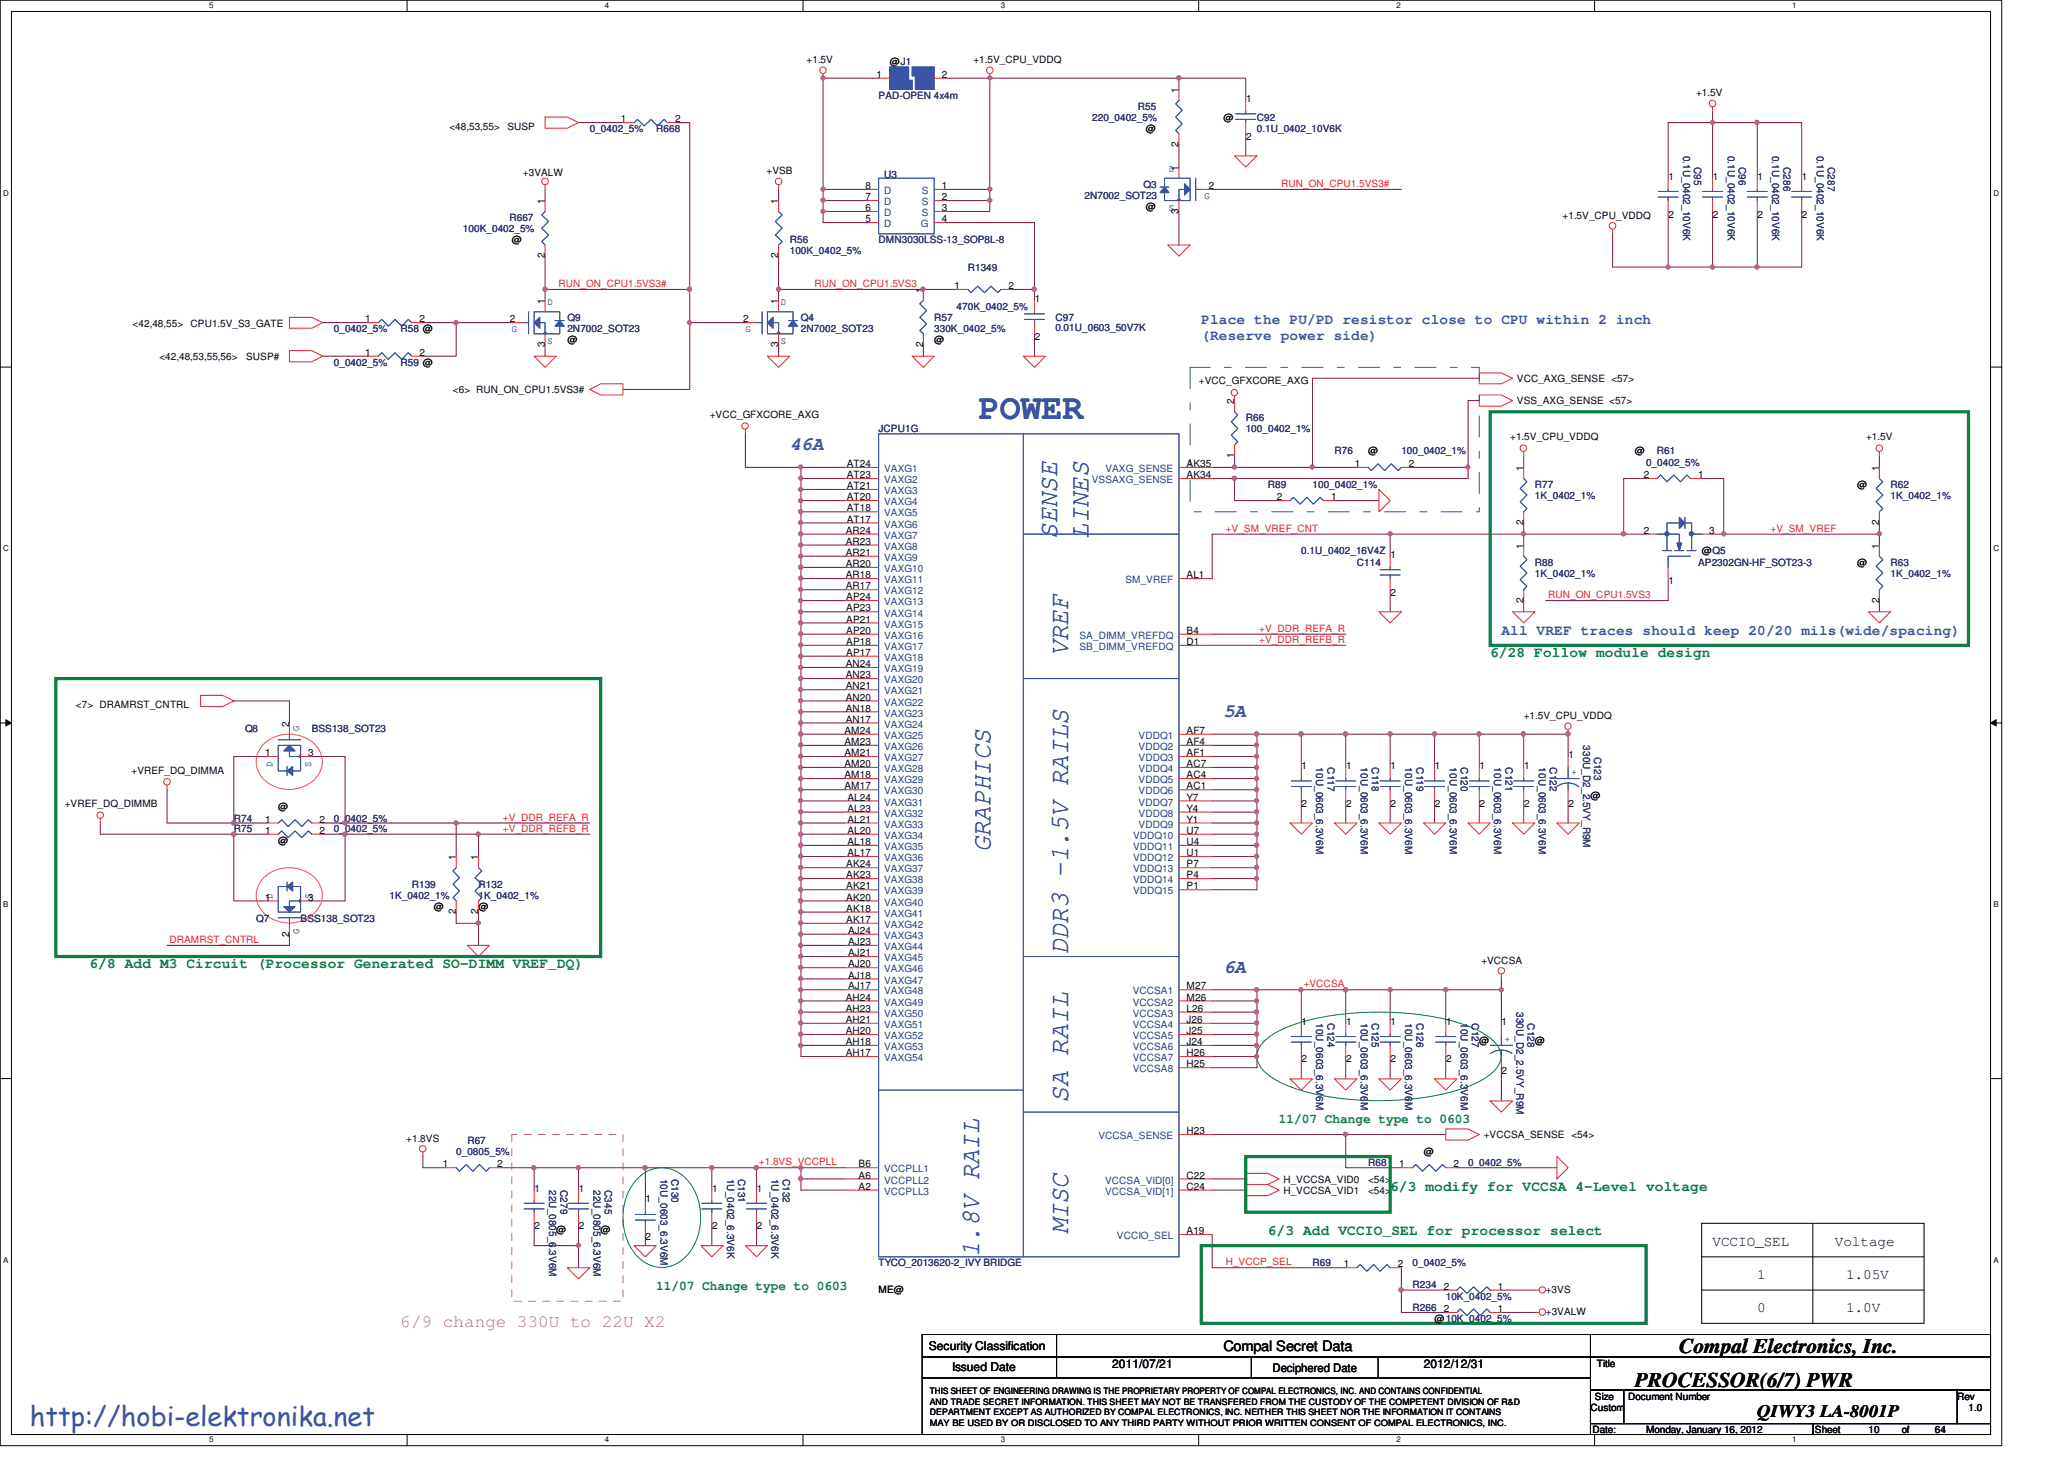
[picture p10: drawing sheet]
<svg xmlns="http://www.w3.org/2000/svg" width="297mm" height="210mm" viewBox="0 0 297 210" stroke-linecap="round" stroke-linejoin="round" font-family="sans-serif">
<defs><g id="words">
<text font-size="5.1" fill="#3a53a4" x="140.9" y="60.3">POWER</text>
<text font-size="3.9" fill="#3953a4" x="4.3" y="205.2">http://hobi-elektronika.net</text>
<g font-size="3.8" fill="#3a53a4">
<text x="152.1" y="77.5" transform="rotate(-90 152.1 77.5)">SENSE</text>
<text x="156.6" y="77.5" transform="rotate(-90 156.6 77.5)">LINES</text>
<text x="153.7" y="94.4" transform="rotate(-90 153.7 94.4)">VREF</text>
<text x="142.5" y="122.6" transform="rotate(-90 142.5 122.6)">GRAPHICS</text>
<text x="153.7" y="137.3" transform="rotate(-90 153.7 137.3)">DDR3 -1.5V RAILS</text>
<text x="153.7" y="158.8" transform="rotate(-90 153.7 158.8)">SA RAIL</text>
<text x="153.7" y="177.7" transform="rotate(-90 153.7 177.7)">MISC</text>
<text x="140.9" y="180.9" transform="rotate(-90 140.9 180.9)">1.8V RAIL</text>
</g>
<g font-size="3" fill="#040505">
<text x="241.7" y="194.8">Compal Electronics, Inc.</text>
<text x="235.3" y="199.6">PROCESSOR(6/7) PWR</text>
</g>
<g font-size="2.7" fill="#3a53a4">
<text x="113.7" y="64.8">46A</text>
<text x="176.1" y="103.2">5A</text>
<text x="176.1" y="140">6A</text>
</g>
<text font-size="2.5" fill="#b8529f" x="57.7" y="191">6/9 change 330U to 22U X2</text>
<text font-size="2.5" fill="#040505" x="252.9" y="204">QIWY3 LA-8001P</text>
<g font-size="2.1" fill="#3a53a4">
<text x="172.9" y="46.6">Place the PU/PD resistor close to CPU within 2 inch</text>
<text x="172.9" y="48.9">(Reserve power side)</text>
<text x="216.1" y="91.3">All VREF traces should keep 20/20 mils(wide/spacing)</text>
</g>
<g font-size="2.1" fill="#0a8141">
<text x="214.5" y="94.6">6/28 Follow module design</text>
<text x="12.9" y="139.4">6/8 Add M3 Circuit (Processor Generated SO-DIMM VREF_DQ)</text>
<text x="200.1" y="171.4">6/3 modify for VCCSA 4-Level voltage</text>
<text x="182.5" y="177.8">6/3 Add VCCIO_SEL for processor select</text>
</g>
<g font-size="2.1" fill="#040505">
<text x="246.5" y="179.3">VCCIO_SEL</text>
<text x="264.1" y="179.3">Voltage</text>
<text x="252.9" y="184.1">1</text>
<text x="265.7" y="184.1">1.05V</text>
<text x="252.9" y="188.9">0</text>
<text x="265.7" y="188.9">1.0V</text>
<text x="176.1" y="194.5">Compal Secret Data</text>
</g>
<g font-size="1.9" fill="#0a8141">
<text x="184.1" y="161.7">11/07 Change type to 0603</text>
<text x="94.4" y="185.7">11/07 Change type to 0603</text>
</g>
<g font-size="1.7" fill="#040505">
<text x="133.7" y="194.3">Security Classification</text>
<text x="137" y="197.4">Issued Date</text>
<text x="160.1" y="196.9">2011/07/21</text>
<text x="183.1" y="197.4">Deciphered Date</text>
<text x="204.9" y="196.9">2012/12/31</text>
</g>
<g font-size="1.4" fill="#040505">
<text x="116.1" y="9.1">+1.5V</text>
<text x="126.1" y="11.2">1</text>
<text x="128.1" y="9.4">@J1</text>
<text x="135.5" y="11.2">2</text>
<text x="140.1" y="9.1">+1.5V_CPU_VDDQ</text>
<text x="89.4" y="17.6">1</text>
<text x="97.2" y="17.6">2</text>
<text x="169.6" y="13.3" transform="rotate(-90 169.6 13.3)">1</text>
<text x="176.1" y="17.4">@</text>
<text x="179.3" y="14.6">1</text>
<text x="244.1" y="13.9">+1.5V</text>
<text x="64.7" y="18.7">&lt;48,53,55&gt;</text>
<text x="73" y="18.7">SUSP</text>
<text x="164.9" y="19">@</text>
<text x="169.6" y="21.2" transform="rotate(-90 169.6 21.2)">2</text>
<text x="179.3" y="20.1">2</text>
<text x="75.3" y="25.4">+3VALW</text>
<text x="78.4" y="29.3" transform="rotate(-90 78.4 29.3)">1</text>
<text x="110.3" y="25.1">+VSB</text>
<text x="112" y="29.3" transform="rotate(-90 112 29.3)">1</text>
<text x="124.5" y="27.2">8</text>
<text x="124.5" y="28.8">7</text>
<text x="135.5" y="27.2">1</text>
<text x="135.5" y="28.8">2</text>
<text x="169.6" y="24.5" transform="rotate(-90 169.6 24.5)">1</text>
<text x="174" y="27.2">2</text>
<text x="240.1" y="25.9">1</text>
<text x="246.5" y="25.9">1</text>
<text x="252.9" y="25.9">1</text>
<text x="259.3" y="25.9">1</text>
<text x="73.7" y="35">@</text>
<text x="124.5" y="30.4">6</text>
<text x="124.5" y="32">5</text>
<text x="135.5" y="30.4">3</text>
<text x="135.5" y="32">4</text>
<text x="164.9" y="30.2">@</text>
<text x="169.6" y="30.8" transform="rotate(-90 169.6 30.8)">3</text>
<text x="224.9" y="31.5">+1.5V_CPU_VDDQ</text>
<text x="240.1" y="31.3">2</text>
<text x="246.5" y="31.3">2</text>
<text x="252.9" y="31.3">2</text>
<text x="259.3" y="31.3">2</text>
<text x="78.4" y="37.2" transform="rotate(-90 78.4 37.2)">2</text>
<text x="112" y="37.2" transform="rotate(-90 112 37.2)">2</text>
<text x="137.4" y="41.6">1</text>
<text x="145.2" y="41.6">2</text>
<text x="19.1" y="47">&lt;42,48,55&gt;</text>
<text x="27.4" y="47">CPU1.5V_S3_GATE</text>
<text x="52.5" y="46.4">1</text>
<text x="60.4" y="46.4">2</text>
<text x="73.4" y="46.4">2</text>
<text x="78.4" y="43.8" transform="rotate(-90 78.4 43.8)">1</text>
<text x="107" y="46.4">2</text>
<text x="112" y="43.8" transform="rotate(-90 112 43.8)">1</text>
<text x="132.8" y="42.2" transform="rotate(-90 132.8 42.2)">1</text>
<text x="148.9" y="43.5">1</text>
<text x="22.9" y="51.8">&lt;42,48,53,55,56&gt;</text>
<text x="35.4" y="51.8">SUSP#</text>
<text x="52.5" y="51.2">1</text>
<text x="60.4" y="51.2">2</text>
<text x="78.4" y="49.9" transform="rotate(-90 78.4 49.9)">3</text>
<text x="81.7" y="49.4">@</text>
<text x="112" y="49.9" transform="rotate(-90 112 49.9)">3</text>
<text x="132.8" y="49.9" transform="rotate(-90 132.8 49.9)">2</text>
<text x="134.4" y="49.4">@</text>
<text x="148.9" y="48.9">2</text>
<text x="65.2" y="56.6">&lt;6&gt; RUN_ON_CPU1.5VS3#</text>
<text x="172.5" y="55.3">+VCC_GFXCORE_AXG</text>
<text x="177.6" y="58.2" transform="rotate(-90 177.6 58.2)">2</text>
<text x="218.3" y="55">VCC_AXG_SENSE &lt;57&gt;</text>
<text x="218.3" y="58.2">VSS_AXG_SENSE &lt;57&gt;</text>
<text x="102.1" y="60.1">+VCC_GFXCORE_AXG</text>
<text x="177.6" y="66" transform="rotate(-90 177.6 66)">1</text>
<text x="196.9" y="65.4">@</text>
<text x="217.3" y="63.3">+1.5V_CPU_VDDQ</text>
<text x="235.3" y="65.4">@</text>
<text x="268.6" y="63.3">+1.5V</text>
<text x="121.9" y="67.2">AT24</text>
<text x="121.9" y="68.8">AT23</text>
<text x="121.9" y="70.4">AT21</text>
<text x="170.8" y="67.2">AK35</text>
<text x="170.8" y="68.8">AK34</text>
<text x="195" y="67.2">1</text>
<text x="202.8" y="67.2">2</text>
<text x="219.2" y="67.8" transform="rotate(-90 219.2 67.8)">1</text>
<text x="236.6" y="68.8">2</text>
<text x="244.4" y="68.8">1</text>
<text x="267.3" y="70.2">@</text>
<text x="270.4" y="67.8" transform="rotate(-90 270.4 67.8)">1</text>
<text x="121.7" y="76.8">AR24</text>
<text x="121.9" y="72">AT20</text>
<text x="121.9" y="73.6">AT18</text>
<text x="121.9" y="75.2">AT17</text>
<text x="183.8" y="72">2</text>
<text x="191.6" y="72">1</text>
<text x="219.2" y="75.6" transform="rotate(-90 219.2 75.6)">2</text>
<text x="236.6" y="76.8">2</text>
<text x="246" y="76.8">3</text>
<text x="270.4" y="75.6" transform="rotate(-90 270.4 75.6)">2</text>
<text x="121.7" y="78.4">AR23</text>
<text x="121.7" y="80">AR21</text>
<text x="121.7" y="81.6">AR20</text>
<text x="121.7" y="83.2">AR18</text>
<text x="170.8" y="83.2">AL1</text>
<text x="200.1" y="80.3">1</text>
<text x="219.2" y="78.9" transform="rotate(-90 219.2 78.9)">1</text>
<text x="244.9" y="79.8">@Q5</text>
<text x="267.3" y="81.4">@</text>
<text x="270.4" y="78.9" transform="rotate(-90 270.4 78.9)">1</text>
<text x="121.7" y="84.8">AR17</text>
<text x="121.8" y="86.4">AP24</text>
<text x="121.8" y="88">AP23</text>
<text x="121.8" y="89.6">AP21</text>
<text x="200.1" y="85.7">2</text>
<text x="219.2" y="86.8" transform="rotate(-90 219.2 86.8)">2</text>
<text x="240.1" y="84.1">1</text>
<text x="270.4" y="86.8" transform="rotate(-90 270.4 86.8)">2</text>
<text x="121.8" y="91.2">AP20</text>
<text x="121.8" y="92.8">AP18</text>
<text x="121.8" y="94.4">AP17</text>
<text x="170.8" y="91.2">B4</text>
<text x="170.8" y="92.8">D1</text>
<text x="10.9" y="101.9">&lt;7&gt; DRAMRST_CNTRL</text>
<text x="121.7" y="96">AN24</text>
<text x="121.7" y="97.6">AN23</text>
<text x="121.7" y="99.2">AN21</text>
<text x="121.7" y="100.8">AN20</text>
<text x="41.6" y="104.6" transform="rotate(-90 41.6 104.6)">2</text>
<text x="121.5" y="105.6">AM24</text>
<text x="121.5" y="107.2">AM23</text>
<text x="121.7" y="102.4">AN18</text>
<text x="121.7" y="104">AN17</text>
<text x="170.8" y="105.6">AF7</text>
<text x="170.8" y="107.2">AF4</text>
<text x="219.3" y="103.5">+1.5V_CPU_VDDQ</text>
<text x="18.9" y="111.3">+VREF_DQ_DIMMA</text>
<text x="38.1" y="108.8">1</text>
<text x="44.4" y="108.8">3</text>
<text x="121.5" y="108.8">AM21</text>
<text x="121.5" y="110.4">AM20</text>
<text x="121.5" y="112">AM18</text>
<text x="121.5" y="113.6">AM17</text>
<text x="170.8" y="108.8">AF1</text>
<text x="170.8" y="110.4">AC7</text>
<text x="170.8" y="112">AC4</text>
<text x="170.8" y="113.6">AC1</text>
<text x="187.3" y="110.7">1</text>
<text x="193.7" y="110.7">1</text>
<text x="200.1" y="110.7">1</text>
<text x="206.5" y="110.7">1</text>
<text x="212.9" y="110.7">1</text>
<text x="219.3" y="110.7">1</text>
<text x="225.7" y="109">1</text>
<text x="9.3" y="116.1">+VREF_DQ_DIMMB</text>
<text x="38.1" y="118.4">1</text>
<text x="40" y="116.6">@</text>
<text x="46" y="118.4">2</text>
<text x="122" y="115.2">AL24</text>
<text x="122" y="116.8">AL23</text>
<text x="122" y="118.4">AL21</text>
<text x="170.8" y="115.2">Y7</text>
<text x="170.8" y="116.8">Y4</text>
<text x="170.8" y="118.4">Y1</text>
<text x="187.3" y="116.1">2</text>
<text x="193.7" y="116.1">2</text>
<text x="200.1" y="116.1">2</text>
<text x="206.5" y="116.1">2</text>
<text x="212.9" y="116.1">2</text>
<text x="219.3" y="116.1">2</text>
<text x="225.7" y="116.1">2</text>
<text x="228.9" y="115">@</text>
<text x="38.1" y="120">1</text>
<text x="40" y="121.4">@</text>
<text x="46" y="120">2</text>
<text x="65.6" y="123.8" transform="rotate(-90 65.6 123.8)">1</text>
<text x="68.8" y="123.8" transform="rotate(-90 68.8 123.8)">1</text>
<text x="121.8" y="124.8">AK24</text>
<text x="122" y="120">AL20</text>
<text x="122" y="121.6">AL18</text>
<text x="122" y="123.2">AL17</text>
<text x="170.8" y="121.6">U4</text>
<text x="170.8" y="123.2">U1</text>
<text x="170.8" y="124.8">P7</text>
<text x="170.8" y="120">U7</text>
<text x="38.1" y="129.6">1</text>
<text x="44.4" y="129.6">3</text>
<text x="62.4" y="131">@</text>
<text x="65.6" y="131.6" transform="rotate(-90 65.6 131.6)">2</text>
<text x="68.8" y="131.6" transform="rotate(-90 68.8 131.6)">2</text>
<text x="68.9" y="131">@</text>
<text x="121.8" y="126.4">AK23</text>
<text x="121.8" y="128">AK21</text>
<text x="121.8" y="129.6">AK20</text>
<text x="121.8" y="131.2">AK18</text>
<text x="170.8" y="126.4">P4</text>
<text x="170.8" y="128">P1</text>
<text x="41.6" y="134.8" transform="rotate(-90 41.6 134.8)">2</text>
<text x="121.8" y="132.8">AK17</text>
<text x="122" y="134.4">AJ24</text>
<text x="122" y="136">AJ23</text>
<text x="122" y="137.6">AJ21</text>
<text x="122" y="139.2">AJ20</text>
<text x="122" y="140.8">AJ18</text>
<text x="122" y="142.4">AJ17</text>
<text x="170.8" y="142.4">M27</text>
<text x="213.2" y="138.7">+VCCSA</text>
<text x="121.7" y="144">AH24</text>
<text x="121.7" y="145.6">AH23</text>
<text x="121.7" y="147.2">AH21</text>
<text x="121.7" y="148.8">AH20</text>
<text x="170.8" y="144">M26</text>
<text x="170.8" y="145.6">L26</text>
<text x="170.8" y="147.2">J26</text>
<text x="170.8" y="148.8">J25</text>
<text x="187.3" y="147.5">1</text>
<text x="193.7" y="147.5">1</text>
<text x="200.1" y="147.5">1</text>
<text x="208.1" y="147.5">1</text>
<text x="216.1" y="147.5">1</text>
<text x="121.7" y="150.4">AH18</text>
<text x="121.7" y="152">AH17</text>
<text x="170.8" y="150.4">J24</text>
<text x="170.8" y="152">H26</text>
<text x="170.8" y="153.6">H25</text>
<text x="187.3" y="152.9">2</text>
<text x="193.7" y="152.9">2</text>
<text x="200.1" y="152.9">2</text>
<text x="208.1" y="152.9">2</text>
<text x="212.9" y="150.2">@</text>
<text x="216.1" y="154.5">2</text>
<text x="220.9" y="150.2">@</text>
<text x="58.5" y="164.3">+1.8VS</text>
<text x="170.8" y="163.2">H23</text>
<text x="204.9" y="166.2">@</text>
<text x="213.5" y="163.8">+VCCSA_SENSE &lt;54&gt;</text>
<text x="63.8" y="168">1</text>
<text x="71.5" y="168">2</text>
<text x="76.9" y="171.5">1</text>
<text x="83.3" y="171.5">1</text>
<text x="92.9" y="173.1">1</text>
<text x="102.5" y="171.5">1</text>
<text x="108.9" y="171.5">1</text>
<text x="123.6" y="168">B6</text>
<text x="123.6" y="169.6">A6</text>
<text x="123.6" y="171.2">A2</text>
<text x="170.8" y="171.2">C24</text>
<text x="170.8" y="169.6">C22</text>
<text x="184.7" y="171.8">H_VCCSA_VID1</text>
<text x="184.7" y="170.2">H_VCCSA_VID0</text>
<text x="196.9" y="171.8">&lt;54&gt;</text>
<text x="196.9" y="170.2">&lt;54&gt;</text>
<text x="201.4" y="168">1</text>
<text x="209.2" y="168">2</text>
<text x="76.9" y="176.9">2</text>
<text x="80" y="177.4">@</text>
<text x="83.3" y="176.9">2</text>
<text x="86.4" y="177.4">@</text>
<text x="92.9" y="178.5">2</text>
<text x="102.5" y="176.9">2</text>
<text x="108.9" y="176.9">2</text>
<text x="170.8" y="177.6">A19</text>
<text x="193.4" y="182.4">1</text>
<text x="201.2" y="182.4">2</text>
<text x="207.8" y="185.6">2</text>
<text x="215.6" y="185.6">1</text>
<text x="126.4" y="186.1">ME@</text>
<text x="206.5" y="190.2">@10K_0402_5%</text>
<text x="207.8" y="188.8">2</text>
<text x="215.6" y="188.8">1</text>
<text x="222.5" y="189.3">+3VALW</text>
<text x="222.5" y="186.1">+3VS</text>
<text x="229.8" y="196.8">Title</text>
<text x="228.9" y="203">Custom</text>
<text x="229.5" y="201.4">Size</text>
<text x="234.3" y="201.4">Document Number</text>
<text x="281.7" y="201.4">Rev</text>
<text x="283.3" y="203">1.0</text>
<text x="229.2" y="206.2">Date:</text>
<text x="236.9" y="206.2">Monday, January 16, 2012</text>
<text x="261.2" y="206.2">Sheet</text>
<text x="268.9" y="206.2">10</text>
<text x="273.7" y="206.2">of</text>
<text x="278.5" y="206.2">64</text>
</g>
<g font-size="1.4" fill="#2d2d72">
<text x="126.4" y="14.2">PAD-OPEN 4x4m</text>
<text x="157.2" y="17.4">220_0402_5%</text>
<text x="163.7" y="15.8">R55</text>
<text x="180.9" y="17.4">C92</text>
<text x="84.9" y="19">0_0402_5%</text>
<text x="94.4" y="19">R668</text>
<text x="180.9" y="19">0.1U_0402_10V6K</text>
<text x="242.2" y="22.4" transform="rotate(90 242.2 22.4)">0.1U_0402_10V6K</text>
<text x="248.7" y="22.4" transform="rotate(90 248.7 22.4)">0.1U_0402_10V6K</text>
<text x="255.1" y="22.4" transform="rotate(90 255.1 22.4)">0.1U_0402_10V6K</text>
<text x="261.4" y="22.4" transform="rotate(90 261.4 22.4)">0.1U_0402_10V6K</text>
<text x="127.3" y="25.6">U3</text>
<text x="156.1" y="28.6">2N7002_SOT23</text>
<text x="164.5" y="27">Q3</text>
<text x="243.8" y="24" transform="rotate(90 243.8 24)">C95</text>
<text x="250.2" y="24" transform="rotate(90 250.2 24)">C96</text>
<text x="256.7" y="24" transform="rotate(90 256.7 24)">C286</text>
<text x="263.1" y="24" transform="rotate(90 263.1 24)">C287</text>
<text x="66.6" y="33.4">100K_0402_5%</text>
<text x="73.3" y="31.8">R667</text>
<text x="113.7" y="35">R56</text>
<text x="126.4" y="35">DMN3030LSS-13_SOP8L-8</text>
<text x="113.7" y="36.6">100K_0402_5%</text>
<text x="139.3" y="39">R1349</text>
<text x="48" y="47.8">0_0402_5%</text>
<text x="57.7" y="47.8">R58 @</text>
<text x="81.7" y="46.2">Q9</text>
<text x="81.7" y="47.8">2N7002_SOT23</text>
<text x="115.3" y="46.2">Q4</text>
<text x="115.3" y="47.8">2N7002_SOT23</text>
<text x="134.4" y="46.2">R57</text>
<text x="134.4" y="47.8">330K_0402_5%</text>
<text x="137.7" y="44.6">470K_0402_5%</text>
<text x="151.9" y="46.2">C97</text>
<text x="151.9" y="47.7">0.01U_0603_50V7K</text>
<text x="48" y="52.6">0_0402_5%</text>
<text x="57.7" y="52.6">R59 @</text>
<text x="126.4" y="62.2">JCPU1G</text>
<text x="179.3" y="60.6">R66</text>
<text x="179.3" y="62.2">100_0402_1%</text>
<text x="192.1" y="65.4">R76</text>
<text x="201.7" y="65.4">100_0402_1%</text>
<text x="238.5" y="65.4">R61</text>
<text x="182.5" y="70.2">R89</text>
<text x="188.9" y="70.2">100_0402_1%</text>
<text x="220.9" y="70.2">R77</text>
<text x="220.9" y="71.8">1K_0402_1%</text>
<text x="236.9" y="67">0_0402_5%</text>
<text x="272.1" y="70.2">R62</text>
<text x="272.1" y="71.8">1K_0402_1%</text>
<text x="187.3" y="79.8">0.1U_0402_16V4Z</text>
<text x="195.3" y="81.4">C114</text>
<text x="220.9" y="81.4">R88</text>
<text x="220.9" y="83">1K_0402_1%</text>
<text x="244.4" y="81.4">AP2302GN-HF_SOT23-3</text>
<text x="272.1" y="81.4">R63</text>
<text x="272.1" y="83">1K_0402_1%</text>
<text x="35.3" y="105.4">Q8</text>
<text x="44.9" y="105.4">BSS138_SOT23</text>
<text x="227.8" y="107.3" transform="rotate(90 227.8 107.3)">330U_D2_2.5VY_R9M</text>
<text x="189.4" y="110.4" transform="rotate(90 189.4 110.4)">10U_0603_6.3V6M</text>
<text x="191" y="110.4" transform="rotate(90 191 110.4)">C117</text>
<text x="195.8" y="110.4" transform="rotate(90 195.8 110.4)">10U_0603_6.3V6M</text>
<text x="197.4" y="110.4" transform="rotate(90 197.4 110.4)">C118</text>
<text x="202.2" y="110.4" transform="rotate(90 202.2 110.4)">10U_0603_6.3V6M</text>
<text x="203.8" y="110.4" transform="rotate(90 203.8 110.4)">C119</text>
<text x="208.7" y="110.4" transform="rotate(90 208.7 110.4)">10U_0603_6.3V6M</text>
<text x="210.2" y="110.4" transform="rotate(90 210.2 110.4)">C120</text>
<text x="215" y="110.4" transform="rotate(90 215 110.4)">10U_0603_6.3V6M</text>
<text x="216.7" y="110.4" transform="rotate(90 216.7 110.4)">C121</text>
<text x="221.4" y="110.4" transform="rotate(90 221.4 110.4)">10U_0603_6.3V6M</text>
<text x="223.1" y="110.4" transform="rotate(90 223.1 110.4)">C122</text>
<text x="229.4" y="108.9" transform="rotate(90 229.4 108.9)">C123</text>
<text x="33.7" y="119.8">R75</text>
<text x="33.7" y="118.2">R74</text>
<text x="48" y="119.8">0_0402_5%</text>
<text x="48" y="118.2">0_0402_5%</text>
<text x="56" y="129.4">1K_0402_1%</text>
<text x="59.3" y="127.8">R139</text>
<text x="68.9" y="127.8">R132</text>
<text x="68.9" y="129.4">1K_0402_1%</text>
<text x="36.9" y="132.6">Q7</text>
<text x="43.3" y="132.6">BSS138_SOT23</text>
<text x="189.4" y="147.3" transform="rotate(90 189.4 147.3)">10U_0603_6.3V6M</text>
<text x="191" y="147.3" transform="rotate(90 191 147.3)">C124</text>
<text x="195.8" y="147.3" transform="rotate(90 195.8 147.3)">10U_0603_6.3V6M</text>
<text x="197.4" y="147.3" transform="rotate(90 197.4 147.3)">C125</text>
<text x="202.2" y="147.3" transform="rotate(90 202.2 147.3)">10U_0603_6.3V6M</text>
<text x="203.8" y="147.3" transform="rotate(90 203.8 147.3)">C126</text>
<text x="210.2" y="147.3" transform="rotate(90 210.2 147.3)">10U_0603_6.3V6M</text>
<text x="211.8" y="147.3" transform="rotate(90 211.8 147.3)">C127</text>
<text x="218.2" y="145.7" transform="rotate(90 218.2 145.7)">330U_D2_2.5VY_R9M</text>
<text x="219.8" y="147.3" transform="rotate(90 219.8 147.3)">C128</text>
<text x="65.7" y="166.2">0_0805_5%</text>
<text x="67.3" y="164.6">R67</text>
<text x="196.9" y="167.8">R68</text>
<text x="211.3" y="167.8">0_0402_5%</text>
<text x="79" y="171.3" transform="rotate(90 79 171.3)">22U_0805_6.3V6M</text>
<text x="80.6" y="171.3" transform="rotate(90 80.6 171.3)">C279</text>
<text x="85.4" y="171.3" transform="rotate(90 85.4 171.3)">22U_0805_6.3V6M</text>
<text x="87" y="171.3" transform="rotate(90 87 171.3)">C345</text>
<text x="95" y="169.7" transform="rotate(90 95 169.7)">10U_0603_6.3V6M</text>
<text x="96.6" y="169.7" transform="rotate(90 96.6 169.7)">C130</text>
<text x="104.6" y="169.7" transform="rotate(90 104.6 169.7)">1U_0402_6.3V6K</text>
<text x="106.2" y="169.7" transform="rotate(90 106.2 169.7)">C131</text>
<text x="111" y="169.7" transform="rotate(90 111 169.7)">1U_0402_6.3V6K</text>
<text x="112.6" y="169.7" transform="rotate(90 112.6 169.7)">C132</text>
<text x="126.4" y="182.2">TYCO_2013620-2_IVY BRIDGE</text>
<text x="188.9" y="182.2">R69</text>
<text x="203.3" y="185.4">R234</text>
<text x="203.3" y="182.2">0_0402_5%</text>
<text x="203.3" y="188.6">R266</text>
<text x="208.1" y="187">10K_0402_5%</text>
</g>
<g font-size="1.4" fill="#1d437e">
<text x="127.3" y="27.9">D</text>
<text x="127.3" y="29.5">D</text>
<text x="132.7" y="27.9">S</text>
<text x="132.7" y="29.5">S</text>
<text x="127.3" y="31.1">D</text>
<text x="127.3" y="32.7">D</text>
<text x="132.5" y="32.7">G</text>
<text x="132.7" y="31.1">S</text>
<text x="127.3" y="67.9">VAXG1</text>
<text x="127.3" y="69.6">VAXG2</text>
<text x="127.3" y="71.1">VAXG3</text>
<text x="157.1" y="69.6">VSSAXG_SENSE</text>
<text x="159.1" y="67.9">VAXG_SENSE</text>
<text x="127.3" y="72.7">VAXG4</text>
<text x="127.3" y="74.3">VAXG5</text>
<text x="127.3" y="75.9">VAXG6</text>
<text x="127.3" y="77.6">VAXG7</text>
<text x="127.3" y="79.1">VAXG8</text>
<text x="127.3" y="80.7">VAXG9</text>
<text x="127.3" y="82.3">VAXG10</text>
<text x="127.3" y="83.9">VAXG11</text>
<text x="162" y="83.9">SM_VREF</text>
<text x="127.3" y="85.6">VAXG12</text>
<text x="127.3" y="87.1">VAXG13</text>
<text x="127.3" y="88.7">VAXG14</text>
<text x="127.3" y="90.3">VAXG15</text>
<text x="127.3" y="91.9">VAXG16</text>
<text x="127.3" y="93.6">VAXG17</text>
<text x="127.3" y="95.1">VAXG18</text>
<text x="155.4" y="91.9">SA_DIMM_VREFDQ</text>
<text x="155.4" y="93.6">SB_DIMM_VREFDQ</text>
<text x="127.3" y="96.7">VAXG19</text>
<text x="127.3" y="98.3">VAXG20</text>
<text x="127.3" y="99.9">VAXG21</text>
<text x="127.3" y="101.6">VAXG22</text>
<text x="127.3" y="103.1">VAXG23</text>
<text x="127.3" y="104.7">VAXG24</text>
<text x="127.3" y="106.3">VAXG25</text>
<text x="127.3" y="107.9">VAXG26</text>
<text x="163.9" y="106.3">VDDQ1</text>
<text x="163.9" y="107.9">VDDQ2</text>
<text x="127.3" y="109.6">VAXG27</text>
<text x="127.3" y="111.1">VAXG28</text>
<text x="127.3" y="112.7">VAXG29</text>
<text x="163.9" y="109.6">VDDQ3</text>
<text x="163.9" y="111.1">VDDQ4</text>
<text x="163.9" y="112.7">VDDQ5</text>
<text x="127.3" y="114.3">VAXG30</text>
<text x="127.3" y="115.9">VAXG31</text>
<text x="127.3" y="117.6">VAXG32</text>
<text x="127.3" y="119.1">VAXG33</text>
<text x="163.9" y="114.3">VDDQ6</text>
<text x="163.9" y="115.9">VDDQ7</text>
<text x="163.9" y="117.6">VDDQ8</text>
<text x="163.9" y="119.1">VDDQ9</text>
<text x="127.3" y="120.7">VAXG34</text>
<text x="127.3" y="122.3">VAXG35</text>
<text x="127.3" y="123.9">VAXG36</text>
<text x="127.3" y="125.6">VAXG37</text>
<text x="163.1" y="122.3">VDDQ11</text>
<text x="163.1" y="123.9">VDDQ12</text>
<text x="163.1" y="125.6">VDDQ13</text>
<text x="163.1" y="120.7">VDDQ10</text>
<text x="127.3" y="127.1">VAXG38</text>
<text x="127.3" y="128.7">VAXG39</text>
<text x="127.3" y="130.3">VAXG40</text>
<text x="127.3" y="131.9">VAXG41</text>
<text x="163.1" y="127.1">VDDQ14</text>
<text x="163.1" y="128.7">VDDQ15</text>
<text x="127.3" y="133.6">VAXG42</text>
<text x="127.3" y="135.1">VAXG43</text>
<text x="127.3" y="136.7">VAXG44</text>
<text x="127.3" y="138.3">VAXG45</text>
<text x="127.3" y="140">VAXG46</text>
<text x="127.3" y="141.6">VAXG47</text>
<text x="127.3" y="143.1">VAXG48</text>
<text x="163" y="143.1">VCCSA1</text>
<text x="127.3" y="144.7">VAXG49</text>
<text x="127.3" y="146.3">VAXG50</text>
<text x="127.3" y="148">VAXG51</text>
<text x="127.3" y="149.6">VAXG52</text>
<text x="163" y="144.7">VCCSA2</text>
<text x="163" y="146.3">VCCSA3</text>
<text x="163" y="148">VCCSA4</text>
<text x="163" y="149.6">VCCSA5</text>
<text x="127.3" y="151.1">VAXG53</text>
<text x="127.3" y="152.7">VAXG54</text>
<text x="163" y="151.1">VCCSA6</text>
<text x="163" y="152.7">VCCSA7</text>
<text x="163" y="154.3">VCCSA8</text>
<text x="158.1" y="164">VCCSA_SENSE</text>
<text x="127.3" y="168.7">VCCPLL1</text>
<text x="127.3" y="170.3">VCCPLL2</text>
<text x="127.3" y="172">VCCPLL3</text>
<text x="159" y="172">VCCSA_VID[1]</text>
<text x="159" y="170.3">VCCSA_VID[0]</text>
<text x="160.7" y="178.3">VCCIO_SEL</text>
</g>
<g font-size="1.4" fill="#3a53a4">
<text x="168.2" y="24.8">D</text>
<text x="173.4" y="28.6">G</text>
<text x="168.2" y="30.3">S</text>
<text x="73.7" y="47.8">G</text>
<text x="78.8" y="43.9">D</text>
<text x="107.3" y="47.8">G</text>
<text x="112.4" y="43.9">D</text>
<text x="78.8" y="49.6">S</text>
<text x="112.4" y="49.6">S</text>
<text x="43" y="105.2" transform="rotate(-90 43 105.2)">G</text>
<text x="39.2" y="110.3" transform="rotate(-90 39.2 110.3)">D</text>
<text x="44.8" y="110.3" transform="rotate(-90 44.8 110.3)">S</text>
<text x="226.1" y="111.5">+</text>
<text x="39.2" y="129.3" transform="rotate(-90 39.2 129.3)">D</text>
<text x="44.8" y="129.3" transform="rotate(-90 44.8 129.3)">S</text>
<text x="43" y="134.4" transform="rotate(-90 43 134.4)">G</text>
<text x="216.6" y="149.9">+</text>
</g>
<g font-size="1.4" fill="#ec2426">
<text x="184.4" y="26.9">RUN_ON_CPU1.5VS3#</text>
<text x="80.4" y="41.3">RUN_ON_CPU1.5VS3#</text>
<text x="117.2" y="41.3">RUN_ON_CPU1.5VS3</text>
<text x="176.4" y="76.5">+V_SM_VREF_CNT</text>
<text x="254.8" y="76.5">+V_SM_VREF</text>
<text x="222.8" y="86.1">RUN_ON_CPU1.5VS3</text>
<text x="181.2" y="90.9">+V_DDR_REFA_R</text>
<text x="181.2" y="92.5">+V_DDR_REFB_R</text>
<text x="72.4" y="118.1">+V_DDR_REFA_R</text>
<text x="72.4" y="119.7">+V_DDR_REFB_R</text>
<text x="24.4" y="135.7">DRAMRST_CNTRL</text>
<text x="187.6" y="142.1">+VCCSA</text>
<text x="109.2" y="167.7">+1.8VS_VCCPLL</text>
<text x="176.4" y="182.1">H_VCCP_SEL</text>
</g>
<g font-size="1.3" fill="#040505">
<text x="133.8" y="200.6">THIS SHEET OF ENGINEERING DRAWING IS THE PROPRIETARY PROPERTY OF COMPAL ELECTRONICS, INC. AND CONTAINS CONFIDENTIAL</text>
<text x="133.8" y="202.1">AND TRADE SECRET INFORMATION. THIS SHEET MAY NOT BE TRANSFERED FROM THE CUSTODY OF THE COMPETENT DIVISION OF R&amp;D</text>
<text x="133.8" y="203.7">DEPARTMENT EXCEPT AS AUTHORIZED BY COMPAL ELECTRONICS, INC. NEITHER THIS SHEET NOR THE INFORMATION IT CONTAINS</text>
<text x="133.8" y="205.2">MAY BE USED BY OR DISCLOSED TO ANY THIRD PARTY WITHOUT PRIOR WRITTEN CONSENT OF COMPAL ELECTRONICS, INC.</text>
</g>
<g font-size="1.1" fill="#040505">
<text x="30.1" y="1.2">5</text>
<text x="87" y="1.2">4</text>
<text x="144" y="1.2">3</text>
<text x="201" y="1.2">2</text>
<text x="257.9" y="1.2">1</text>
<text x=".5" y="28.2">D</text>
<text x="286.9" y="28.2">D</text>
<text x=".5" y="79.4">C</text>
<text x="286.9" y="79.4">C</text>
<text x=".5" y="130.6">B</text>
<text x="286.9" y="130.6">B</text>
<text x=".5" y="181.8">A</text>
<text x="286.9" y="181.8">A</text>
<text x="30.1" y="207.6">5</text>
<text x="87" y="207.6">4</text>
<text x="144" y="207.6">3</text>
<text x="201" y="207.6">2</text>
<text x="257.9" y="207.6">1</text>
</g>
</g></defs>
<path d="M0 0h288.1v208.1h-288.1zM1.6 1.6h284.9v204.9h-284.9z" fill="none" stroke="#040505" stroke-width=".14"/>
<g fill="#fff">
<path d="M30.1 .2h.6v1.2h-.6z"/>
<path d="M30.1 206.6h.6v1.2h-.6z"/>
</g>
<path d="M58.6 0v1.6M58.6 206.5v1.6" fill="none" stroke="#040505" stroke-width=".14"/>
<g fill="#fff">
<path d="M87 .2h.6v1.2h-.6z"/>
<path d="M87 206.6h.6v1.2h-.6z"/>
</g>
<path d="M115.6 0v1.6M115.6 206.5v1.6" fill="none" stroke="#040505" stroke-width=".14"/>
<g fill="#fff">
<path d="M144 .2h.6v1.2h-.6z"/>
<path d="M144 206.6h.6v1.2h-.6z"/>
</g>
<path d="M172.5 0v1.6M172.5 206.5v1.6" fill="none" stroke="#040505" stroke-width=".14"/>
<g fill="#fff">
<path d="M201 .2h.5v1.2h-.5z"/>
<path d="M201 206.6h.5v1.2h-.5z"/>
</g>
<path d="M229.5 0v1.6M229.5 206.5v1.6" fill="none" stroke="#040505" stroke-width=".14"/>
<g fill="#fff">
<path d="M257.9 .2h.6v1.2h-.6z"/>
<path d="M257.9 206.6h.6v1.2h-.6z"/>
<path d="M.5 27.2h.7v1.2h-.7z"/>
<path d="M286.9 27.2h.8v1.2h-.8z"/>
<path d="M.5 78.4h.7v1.2h-.7z"/>
<path d="M286.9 78.4h.8v1.2h-.8z"/>
</g>
<path d="M0 52.8h1.6M286.5 52.8h1.6" fill="none" stroke="#040505" stroke-width=".14"/>
<g fill="#fff">
<path d="M.5 129.6h.7v1.2h-.7z"/>
<path d="M286.9 129.6h.7v1.2h-.7z"/>
</g>
<path d="M0 104.1h1.6M286.5 104.1h1.6" fill="none" stroke="#040505" stroke-width=".14"/>
<path d="M.8 103.6l.8 .5-.8 .4z" fill="#040505"/>
<path d="M.8 103.6l.8 .5-.8 .4z" fill="none" stroke="#040505" stroke-width=".14"/>
<path d="M286.5 104.1l.8-.5v.9z" fill="#040505"/>
<path d="M286.5 104.1l.8-.5v.9z" fill="none" stroke="#040505" stroke-width=".14"/>
<g fill="#fff">
<path d="M.5 180.8h.7v1.2h-.7z"/>
<path d="M286.9 180.8h.7v1.2h-.7z"/>
</g>
<path d="M0 155.2h1.6M286.5 155.2h1.6" fill="none" stroke="#040505" stroke-width=".14"/>
<path d="M180.9 118.4v1.7" fill="none" stroke="#7f1542" stroke-width=".14"/>
<circle cx="180.8" cy="118.4" r=".3" fill="#b8529f"/>
<circle cx="180.8" cy="118.4" r=".3" fill="none" stroke="#b8529f" stroke-width=".14"/>
<path d="M193.7 105.7h6.4v4.7M200.1 115.3v3.1M225.7 115.3v3.1" fill="none" stroke="#7f1542" stroke-width=".14"/>
<circle cx="200.1" cy="105.6" r=".31" fill="#b8529f"/>
<circle cx="200.1" cy="105.6" r=".31" fill="none" stroke="#b8529f" stroke-width=".14"/>
<path d="M219.3 105.7v4.7" fill="none" stroke="#7f1542" stroke-width=".14"/>
<circle cx="219.2" cy="105.6" r=".31" fill="#b8529f"/>
<circle cx="219.2" cy="105.6" r=".31" fill="none" stroke="#b8529f" stroke-width=".14"/>
<path d="M200.1 105.7h6.4v4.7M219.3 105.7h6.4M219.3 115.3v3.1" fill="none" stroke="#7f1542" stroke-width=".14"/>
<circle cx="206.4" cy="105.6" r=".31" fill="#b8529f"/>
<circle cx="206.4" cy="105.6" r=".31" fill="none" stroke="#b8529f" stroke-width=".14"/>
<path d="M174.5 108.9h6.4M174.5 113.7h6.4M174.5 115.3h6.4M174.5 107.3h6.4M174.5 116.9h6.4M206.5 115.3v3.1M174.5 120.1h6.4" fill="none" stroke="#7f1542" stroke-width=".14"/>
<circle cx="180.8" cy="120" r=".3" fill="#b8529f"/>
<circle cx="180.8" cy="120" r=".3" fill="none" stroke="#b8529f" stroke-width=".14"/>
<path d="M174.5 118.4h6.4M180.9 105.7v1.6M180.9 115.3v1.6" fill="none" stroke="#7f1542" stroke-width=".14"/>
<circle cx="180.8" cy="115.2" r=".3" fill="#b8529f"/>
<circle cx="180.8" cy="115.2" r=".3" fill="none" stroke="#b8529f" stroke-width=".14"/>
<path d="M180.9 113.7v1.6" fill="none" stroke="#7f1542" stroke-width=".14"/>
<circle cx="180.8" cy="113.6" r=".31" fill="#b8529f"/>
<circle cx="180.8" cy="113.6" r=".31" fill="none" stroke="#b8529f" stroke-width=".14"/>
<path d="M180.9 112.1v1.6" fill="none" stroke="#7f1542" stroke-width=".14"/>
<circle cx="180.8" cy="112" r=".3" fill="#b8529f"/>
<circle cx="180.8" cy="112" r=".3" fill="none" stroke="#b8529f" stroke-width=".14"/>
<path d="M180.9 108.9v1.5" fill="none" stroke="#7f1542" stroke-width=".14"/>
<circle cx="180.8" cy="108.8" r=".3" fill="#b8529f"/>
<circle cx="180.8" cy="108.8" r=".3" fill="none" stroke="#b8529f" stroke-width=".14"/>
<path d="M180.9 110.4v1.7" fill="none" stroke="#7f1542" stroke-width=".14"/>
<circle cx="180.8" cy="110.4" r=".3" fill="#b8529f"/>
<circle cx="180.8" cy="110.4" r=".3" fill="none" stroke="#b8529f" stroke-width=".14"/>
<path d="M180.9 116.9v1.5M174.5 124.9h6.4M174.5 123.3h6.4" fill="none" stroke="#7f1542" stroke-width=".14"/>
<circle cx="180.8" cy="116.8" r=".3" fill="#b8529f"/>
<circle cx="180.8" cy="116.8" r=".3" fill="none" stroke="#b8529f" stroke-width=".14"/>
<path d="M180.9 107.3v1.6" fill="none" stroke="#7f1542" stroke-width=".14"/>
<circle cx="180.8" cy="107.2" r=".3" fill="#b8529f"/>
<circle cx="180.8" cy="107.2" r=".3" fill="none" stroke="#b8529f" stroke-width=".14"/>
<path d="M174.5 110.4h6.4M174.5 112.1h6.4M180.9 121.7v1.6M180.9 124.9v1.5" fill="none" stroke="#7f1542" stroke-width=".14"/>
<circle cx="180.8" cy="124.8" r=".3" fill="#b8529f"/>
<circle cx="180.8" cy="124.8" r=".3" fill="none" stroke="#b8529f" stroke-width=".14"/>
<path d="M180.9 123.3v1.6" fill="none" stroke="#7f1542" stroke-width=".14"/>
<circle cx="180.8" cy="123.2" r=".3" fill="#b8529f"/>
<circle cx="180.8" cy="123.2" r=".3" fill="none" stroke="#b8529f" stroke-width=".14"/>
<path d="M180.9 120.1v1.6M180.9 126.4v1.7" fill="none" stroke="#7f1542" stroke-width=".14"/>
<circle cx="180.8" cy="126.4" r=".3" fill="#b8529f"/>
<circle cx="180.8" cy="126.4" r=".3" fill="none" stroke="#b8529f" stroke-width=".14"/>
<path d="M174.5 121.7h6.4" fill="none" stroke="#7f1542" stroke-width=".14"/>
<circle cx="180.8" cy="121.6" r=".31" fill="#b8529f"/>
<circle cx="180.8" cy="121.6" r=".31" fill="none" stroke="#b8529f" stroke-width=".14"/>
<path d="M180.9 105.7h6.4M174.5 126.4h6.4M174.5 128.1h6.4" fill="none" stroke="#7f1542" stroke-width=".14"/>
<circle cx="187.2" cy="105.6" r=".31" fill="#b8529f"/>
<circle cx="187.2" cy="105.6" r=".31" fill="none" stroke="#b8529f" stroke-width=".14"/>
<path d="M174.5 105.7h6.4" fill="none" stroke="#7f1542" stroke-width=".14"/>
<circle cx="180.8" cy="105.6" r=".31" fill="#b8529f"/>
<circle cx="180.8" cy="105.6" r=".31" fill="none" stroke="#b8529f" stroke-width=".14"/>
<path d="M187.3 105.7v4.7M187.3 115.3v3.1" fill="none" stroke="#7f1542" stroke-width=".14"/>
<circle cx="187.2" cy="105.6" r=".31" fill="#b8529f"/>
<circle cx="187.2" cy="105.6" r=".31" fill="none" stroke="#b8529f" stroke-width=".14"/>
<path d="M225.7 105.7v3.2" fill="none" stroke="#7f1542" stroke-width=".14"/>
<circle cx="225.7" cy="105.6" r=".32" fill="#b8529f"/>
<circle cx="225.7" cy="105.6" r=".32" fill="none" stroke="#b8529f" stroke-width=".14"/>
<path d="M206.5 105.7h6.4v4.7" fill="none" stroke="#7f1542" stroke-width=".14"/>
<circle cx="212.8" cy="105.6" r=".31" fill="#b8529f"/>
<circle cx="212.8" cy="105.6" r=".31" fill="none" stroke="#b8529f" stroke-width=".14"/>
<path d="M187.3 105.7h6.4v4.7M212.9 115.3v3.1" fill="none" stroke="#7f1542" stroke-width=".14"/>
<circle cx="193.6" cy="105.6" r=".32" fill="#b8529f"/>
<circle cx="193.6" cy="105.6" r=".32" fill="none" stroke="#b8529f" stroke-width=".14"/>
<path d="M115.3 78.4h6.4M115.3 94.4v1.7M193.7 115.3v3.1" fill="none" stroke="#7f1542" stroke-width=".14"/>
<circle cx="115.2" cy="94.4" r=".3" fill="#b8529f"/>
<circle cx="115.2" cy="94.4" r=".3" fill="none" stroke="#b8529f" stroke-width=".14"/>
<path d="M115.3 76.9h6.4M115.3 70.4h6.4M115.3 92.9v1.5" fill="none" stroke="#7f1542" stroke-width=".14"/>
<circle cx="115.2" cy="92.8" r=".3" fill="#b8529f"/>
<circle cx="115.2" cy="92.8" r=".3" fill="none" stroke="#b8529f" stroke-width=".14"/>
<path d="M115.3 75.3h6.4M115.3 80v1.7h6.4" fill="none" stroke="#7f1542" stroke-width=".14"/>
<circle cx="115.2" cy="80" r=".3" fill="#b8529f"/>
<circle cx="115.2" cy="80" r=".3" fill="none" stroke="#b8529f" stroke-width=".14"/>
<path d="M115.3 81.7v1.6" fill="none" stroke="#7f1542" stroke-width=".14"/>
<circle cx="115.2" cy="81.6" r=".31" fill="#b8529f"/>
<circle cx="115.2" cy="81.6" r=".31" fill="none" stroke="#b8529f" stroke-width=".14"/>
<path d="M115.3 68.9v1.5" fill="none" stroke="#7f1542" stroke-width=".14"/>
<circle cx="115.2" cy="68.8" r=".3" fill="#b8529f"/>
<circle cx="115.2" cy="68.8" r=".3" fill="none" stroke="#b8529f" stroke-width=".14"/>
<path d="M115.3 70.4v1.6" fill="none" stroke="#7f1542" stroke-width=".14"/>
<circle cx="115.2" cy="70.4" r=".3" fill="#b8529f"/>
<circle cx="115.2" cy="70.4" r=".3" fill="none" stroke="#b8529f" stroke-width=".14"/>
<path d="M115.3 73.7v1.6" fill="none" stroke="#7f1542" stroke-width=".14"/>
<circle cx="115.2" cy="73.6" r=".31" fill="#b8529f"/>
<circle cx="115.2" cy="73.6" r=".31" fill="none" stroke="#b8529f" stroke-width=".14"/>
<path d="M115.3 75.3v1.6" fill="none" stroke="#7f1542" stroke-width=".14"/>
<circle cx="115.2" cy="75.2" r=".3" fill="#b8529f"/>
<circle cx="115.2" cy="75.2" r=".3" fill="none" stroke="#b8529f" stroke-width=".14"/>
<path d="M115.3 97.7v1.6" fill="none" stroke="#7f1542" stroke-width=".14"/>
<circle cx="115.2" cy="97.6" r=".31" fill="#b8529f"/>
<circle cx="115.2" cy="97.6" r=".31" fill="none" stroke="#b8529f" stroke-width=".14"/>
<path d="M115.3 72v1.7" fill="none" stroke="#7f1542" stroke-width=".14"/>
<circle cx="115.2" cy="72" r=".3" fill="#b8529f"/>
<circle cx="115.2" cy="72" r=".3" fill="none" stroke="#b8529f" stroke-width=".14"/>
<path d="M115.3 96.1v1.6" fill="none" stroke="#7f1542" stroke-width=".14"/>
<circle cx="115.2" cy="96" r=".3" fill="#b8529f"/>
<circle cx="115.2" cy="96" r=".3" fill="none" stroke="#b8529f" stroke-width=".14"/>
<path d="M115.3 99.3v1.6" fill="none" stroke="#7f1542" stroke-width=".14"/>
<circle cx="115.2" cy="99.2" r=".3" fill="#b8529f"/>
<circle cx="115.2" cy="99.2" r=".3" fill="none" stroke="#b8529f" stroke-width=".14"/>
<path d="M115.3 91.3v1.6" fill="none" stroke="#7f1542" stroke-width=".14"/>
<circle cx="115.2" cy="91.2" r=".3" fill="#b8529f"/>
<circle cx="115.2" cy="91.2" r=".3" fill="none" stroke="#b8529f" stroke-width=".14"/>
<path d="M115.3 76.9v1.5" fill="none" stroke="#7f1542" stroke-width=".14"/>
<circle cx="115.2" cy="76.8" r=".3" fill="#b8529f"/>
<circle cx="115.2" cy="76.8" r=".3" fill="none" stroke="#b8529f" stroke-width=".14"/>
<path d="M115.3 78.4v1.6" fill="none" stroke="#7f1542" stroke-width=".14"/>
<circle cx="115.2" cy="78.4" r=".3" fill="#b8529f"/>
<circle cx="115.2" cy="78.4" r=".3" fill="none" stroke="#b8529f" stroke-width=".14"/>
<path d="M115.3 100.9v1.5" fill="none" stroke="#7f1542" stroke-width=".14"/>
<circle cx="115.2" cy="100.8" r=".3" fill="#b8529f"/>
<circle cx="115.2" cy="100.8" r=".3" fill="none" stroke="#b8529f" stroke-width=".14"/>
<path d="M115.3 88v1.7" fill="none" stroke="#7f1542" stroke-width=".14"/>
<circle cx="115.2" cy="88" r=".3" fill="#b8529f"/>
<circle cx="115.2" cy="88" r=".3" fill="none" stroke="#b8529f" stroke-width=".14"/>
<path d="M115.3 83.3v1.6" fill="none" stroke="#7f1542" stroke-width=".14"/>
<circle cx="115.2" cy="83.2" r=".3" fill="#b8529f"/>
<circle cx="115.2" cy="83.2" r=".3" fill="none" stroke="#b8529f" stroke-width=".14"/>
<path d="M115.3 86.4v1.6" fill="none" stroke="#7f1542" stroke-width=".14"/>
<circle cx="115.2" cy="86.4" r=".3" fill="#b8529f"/>
<circle cx="115.2" cy="86.4" r=".3" fill="none" stroke="#b8529f" stroke-width=".14"/>
<path d="M115.3 73.7h6.4M115.3 72h6.4M115.3 67.3v1.6M115.3 84.9v1.5M115.3 89.7v1.6" fill="none" stroke="#7f1542" stroke-width=".14"/>
<circle cx="115.2" cy="89.6" r=".31" fill="#b8529f"/>
<circle cx="115.2" cy="89.6" r=".31" fill="none" stroke="#b8529f" stroke-width=".14"/>
<path d="M115.3 68.9h6.4M115.3 67.3h6.4" fill="none" stroke="#7f1542" stroke-width=".14"/>
<circle cx="115.2" cy="67.2" r=".3" fill="#b8529f"/>
<circle cx="115.2" cy="67.2" r=".3" fill="none" stroke="#b8529f" stroke-width=".14"/>
<path d="M115.3 97.7h6.4M115.3 94.4h6.4M115.3 88h6.4M115.3 84.9h6.4" fill="none" stroke="#7f1542" stroke-width=".14"/>
<circle cx="115.2" cy="84.8" r=".3" fill="#b8529f"/>
<circle cx="115.2" cy="84.8" r=".3" fill="none" stroke="#b8529f" stroke-width=".14"/>
<path d="M115.3 102.4h6.4" fill="none" stroke="#7f1542" stroke-width=".14"/>
<circle cx="115.2" cy="102.4" r=".3" fill="#b8529f"/>
<circle cx="115.2" cy="102.4" r=".3" fill="none" stroke="#b8529f" stroke-width=".14"/>
<path d="M115.3 99.3h6.4M115.3 96.1h6.4M115.3 86.4h6.4M115.3 92.9h6.4M115.3 91.3h6.4M115.3 83.3h6.4M115.3 80h6.4M115.3 89.7h6.4M115.3 100.9h6.4M115.3 115.3h6.4M115.3 110.4v1.7h6.4" fill="none" stroke="#7f1542" stroke-width=".14"/>
<circle cx="115.2" cy="110.4" r=".3" fill="#b8529f"/>
<circle cx="115.2" cy="110.4" r=".3" fill="none" stroke="#b8529f" stroke-width=".14"/>
<path d="M115.3 107.3h6.4M115.3 118.4v1.7" fill="none" stroke="#7f1542" stroke-width=".14"/>
<circle cx="115.2" cy="118.4" r=".3" fill="#b8529f"/>
<circle cx="115.2" cy="118.4" r=".3" fill="none" stroke="#b8529f" stroke-width=".14"/>
<path d="M115.3 107.3v1.6" fill="none" stroke="#7f1542" stroke-width=".14"/>
<circle cx="115.2" cy="107.2" r=".3" fill="#b8529f"/>
<circle cx="115.2" cy="107.2" r=".3" fill="none" stroke="#b8529f" stroke-width=".14"/>
<path d="M115.3 105.7v1.6" fill="none" stroke="#7f1542" stroke-width=".14"/>
<circle cx="115.2" cy="105.6" r=".31" fill="#b8529f"/>
<circle cx="115.2" cy="105.6" r=".31" fill="none" stroke="#b8529f" stroke-width=".14"/>
<path d="M115.3 108.9v1.5" fill="none" stroke="#7f1542" stroke-width=".14"/>
<circle cx="115.2" cy="108.8" r=".3" fill="#b8529f"/>
<circle cx="115.2" cy="108.8" r=".3" fill="none" stroke="#b8529f" stroke-width=".14"/>
<path d="M115.3 118.4h6.4M115.3 113.7h6.4M115.3 108.9h6.4M115.3 120.1v1.6" fill="none" stroke="#7f1542" stroke-width=".14"/>
<circle cx="115.2" cy="120" r=".3" fill="#b8529f"/>
<circle cx="115.2" cy="120" r=".3" fill="none" stroke="#b8529f" stroke-width=".14"/>
<path d="M115.3 116.9v1.5" fill="none" stroke="#7f1542" stroke-width=".14"/>
<circle cx="115.2" cy="116.8" r=".3" fill="#b8529f"/>
<circle cx="115.2" cy="116.8" r=".3" fill="none" stroke="#b8529f" stroke-width=".14"/>
<path d="M115.3 113.7v1.6" fill="none" stroke="#7f1542" stroke-width=".14"/>
<circle cx="115.2" cy="113.6" r=".31" fill="#b8529f"/>
<circle cx="115.2" cy="113.6" r=".31" fill="none" stroke="#b8529f" stroke-width=".14"/>
<path d="M115.3 112.1v1.6M115.3 121.7v1.6" fill="none" stroke="#7f1542" stroke-width=".14"/>
<circle cx="115.2" cy="112" r=".3" fill="#b8529f"/>
<circle cx="115.2" cy="112" r=".3" fill="none" stroke="#b8529f" stroke-width=".14"/>
<path d="M115.3 115.3v1.6" fill="none" stroke="#7f1542" stroke-width=".14"/>
<circle cx="115.2" cy="115.2" r=".3" fill="#b8529f"/>
<circle cx="115.2" cy="115.2" r=".3" fill="none" stroke="#b8529f" stroke-width=".14"/>
<path d="M115.3 104.1h6.4" fill="none" stroke="#7f1542" stroke-width=".14"/>
<circle cx="115.2" cy="104" r=".3" fill="#b8529f"/>
<circle cx="115.2" cy="104" r=".3" fill="none" stroke="#b8529f" stroke-width=".14"/>
<path d="M115.3 121.7h6.4" fill="none" stroke="#7f1542" stroke-width=".14"/>
<circle cx="115.2" cy="121.6" r=".31" fill="#b8529f"/>
<circle cx="115.2" cy="121.6" r=".31" fill="none" stroke="#b8529f" stroke-width=".14"/>
<path d="M115.3 110.4h6.4M115.3 116.9h6.4M115.3 102.4v3.3h6.4M115.3 120.1h6.4M121.7 123.3h-6.4v1.6" fill="none" stroke="#7f1542" stroke-width=".14"/>
<circle cx="115.2" cy="123.2" r=".3" fill="#b8529f"/>
<circle cx="115.2" cy="123.2" r=".3" fill="none" stroke="#b8529f" stroke-width=".14"/>
<path d="M115.3 131.3v1.6" fill="none" stroke="#7f1542" stroke-width=".14"/>
<circle cx="115.2" cy="131.2" r=".3" fill="#b8529f"/>
<circle cx="115.2" cy="131.2" r=".3" fill="none" stroke="#b8529f" stroke-width=".14"/>
<path d="M115.3 126.4v1.7" fill="none" stroke="#7f1542" stroke-width=".14"/>
<circle cx="115.2" cy="126.4" r=".3" fill="#b8529f"/>
<circle cx="115.2" cy="126.4" r=".3" fill="none" stroke="#b8529f" stroke-width=".14"/>
<path d="M115.3 128.1v1.6" fill="none" stroke="#7f1542" stroke-width=".14"/>
<circle cx="115.2" cy="128.1" r=".3" fill="#b8529f"/>
<circle cx="115.2" cy="128.1" r=".3" fill="none" stroke="#b8529f" stroke-width=".14"/>
<path d="M115.3 132.9h6.4M115.3 136.1h6.4" fill="none" stroke="#7f1542" stroke-width=".14"/>
<circle cx="115.2" cy="136.1" r=".3" fill="#b8529f"/>
<circle cx="115.2" cy="136.1" r=".3" fill="none" stroke="#b8529f" stroke-width=".14"/>
<path d="M115.3 128.1h6.4M115.3 131.3h6.4M115.3 134.4v1.7" fill="none" stroke="#7f1542" stroke-width=".14"/>
<circle cx="115.2" cy="134.4" r=".3" fill="#b8529f"/>
<circle cx="115.2" cy="134.4" r=".3" fill="none" stroke="#b8529f" stroke-width=".14"/>
<path d="M115.3 124.9v1.5M115.3 132.9v1.5" fill="none" stroke="#7f1542" stroke-width=".14"/>
<circle cx="115.2" cy="132.8" r=".3" fill="#b8529f"/>
<circle cx="115.2" cy="132.8" r=".3" fill="none" stroke="#b8529f" stroke-width=".14"/>
<path d="M115.3 129.7v1.6" fill="none" stroke="#7f1542" stroke-width=".14"/>
<circle cx="115.2" cy="129.6" r=".31" fill="#b8529f"/>
<circle cx="115.2" cy="129.6" r=".31" fill="none" stroke="#b8529f" stroke-width=".14"/>
<path d="M115.3 140.9h6.4M115.3 144.1v1.6" fill="none" stroke="#7f1542" stroke-width=".14"/>
<circle cx="115.2" cy="144.1" r=".3" fill="#b8529f"/>
<circle cx="115.2" cy="144.1" r=".3" fill="none" stroke="#b8529f" stroke-width=".14"/>
<path d="M115.3 124.9h6.4" fill="none" stroke="#7f1542" stroke-width=".14"/>
<circle cx="115.2" cy="124.8" r=".3" fill="#b8529f"/>
<circle cx="115.2" cy="124.8" r=".3" fill="none" stroke="#b8529f" stroke-width=".14"/>
<path d="M115.3 126.4h6.4M115.3 129.7h6.4M115.3 134.4h6.4M115.3 145.7h6.4M115.3 148.9h6.4M115.3 147.3h6.4M115.3 152.1h6.4M121.7 142.4h-6.4v1.7" fill="none" stroke="#7f1542" stroke-width=".14"/>
<circle cx="115.2" cy="142.4" r=".3" fill="#b8529f"/>
<circle cx="115.2" cy="142.4" r=".3" fill="none" stroke="#b8529f" stroke-width=".14"/>
<path d="M115.3 139.3v1.6" fill="none" stroke="#7f1542" stroke-width=".14"/>
<circle cx="115.2" cy="139.2" r=".3" fill="#b8529f"/>
<circle cx="115.2" cy="139.2" r=".3" fill="none" stroke="#b8529f" stroke-width=".14"/>
<path d="M115.3 140.9v1.5" fill="none" stroke="#7f1542" stroke-width=".14"/>
<circle cx="115.2" cy="140.8" r=".3" fill="#b8529f"/>
<circle cx="115.2" cy="140.8" r=".3" fill="none" stroke="#b8529f" stroke-width=".14"/>
<path d="M115.3 137.7h6.4M115.3 144.1h6.4" fill="none" stroke="#7f1542" stroke-width=".14"/>
<circle cx="115.2" cy="137.6" r=".31" fill="#b8529f"/>
<circle cx="115.2" cy="137.6" r=".31" fill="none" stroke="#b8529f" stroke-width=".14"/>
<path d="M115.3 148.9v1.5" fill="none" stroke="#7f1542" stroke-width=".14"/>
<circle cx="115.2" cy="148.8" r=".3" fill="#b8529f"/>
<circle cx="115.2" cy="148.8" r=".3" fill="none" stroke="#b8529f" stroke-width=".14"/>
<path d="M115.3 145.7v1.6" fill="none" stroke="#7f1542" stroke-width=".14"/>
<circle cx="115.2" cy="145.6" r=".31" fill="#b8529f"/>
<circle cx="115.2" cy="145.6" r=".31" fill="none" stroke="#b8529f" stroke-width=".14"/>
<path d="M115.3 147.3v1.6" fill="none" stroke="#7f1542" stroke-width=".14"/>
<circle cx="115.2" cy="147.2" r=".3" fill="#b8529f"/>
<circle cx="115.2" cy="147.2" r=".3" fill="none" stroke="#b8529f" stroke-width=".14"/>
<path d="M115.3 150.4v1.7" fill="none" stroke="#7f1542" stroke-width=".14"/>
<circle cx="115.2" cy="150.4" r=".3" fill="#b8529f"/>
<circle cx="115.2" cy="150.4" r=".3" fill="none" stroke="#b8529f" stroke-width=".14"/>
<path d="M212.9 105.7h6.4M115.3 136.1v3.2h6.4M115.3 150.4h6.4M108.9 168.1h6.4" fill="none" stroke="#7f1542" stroke-width=".14"/>
<circle cx="108.8" cy="168.1" r=".3" fill="#b8529f"/>
<circle cx="108.8" cy="168.1" r=".3" fill="none" stroke="#b8529f" stroke-width=".14"/>
<path d="M115.3 168.1h6.4" fill="none" stroke="#7f1542" stroke-width=".14"/>
<circle cx="115.2" cy="168.1" r=".3" fill="#b8529f"/>
<circle cx="115.2" cy="168.1" r=".3" fill="none" stroke="#b8529f" stroke-width=".14"/>
<path d="M115.3 169.7h6.4" fill="none" stroke="#7f1542" stroke-width=".14"/>
<circle cx="115.2" cy="169.6" r=".31" fill="#b8529f"/>
<circle cx="115.2" cy="169.6" r=".31" fill="none" stroke="#b8529f" stroke-width=".14"/>
<path d="M60.9 166.5v1.6h3.1M83.3 168.1h9.6v4.8M92.9 177.7v1.6M102.4 168.1v3.2M102.4 176.1v3.2M108.9 168.1v3.2M108.9 176.1v3.2M115.3 168.1v3.2h6.4" fill="none" stroke="#7f1542" stroke-width=".14"/>
<circle cx="92.8" cy="168.1" r=".3" fill="#b8529f"/>
<circle cx="92.8" cy="168.1" r=".3" fill="none" stroke="#b8529f" stroke-width=".14"/>
<circle cx="83.2" cy="168.1" r=".3" fill="#b8529f"/>
<circle cx="83.2" cy="168.1" r=".3" fill="none" stroke="#b8529f" stroke-width=".14"/>
<path d="M102.4 168.1h6.5" fill="none" stroke="#7f1542" stroke-width=".14"/>
<circle cx="108.8" cy="168.1" r=".3" fill="#b8529f"/>
<circle cx="108.8" cy="168.1" r=".3" fill="none" stroke="#b8529f" stroke-width=".14"/>
<circle cx="102.4" cy="168.1" r=".3" fill="#b8529f"/>
<circle cx="102.4" cy="168.1" r=".3" fill="none" stroke="#b8529f" stroke-width=".14"/>
<path d="M92.9 168.1h9.5" fill="none" stroke="#7f1542" stroke-width=".14"/>
<circle cx="102.4" cy="168.1" r=".3" fill="#b8529f"/>
<circle cx="102.4" cy="168.1" r=".3" fill="none" stroke="#b8529f" stroke-width=".14"/>
<circle cx="92.8" cy="168.1" r=".3" fill="#b8529f"/>
<circle cx="92.8" cy="168.1" r=".3" fill="none" stroke="#b8529f" stroke-width=".14"/>
<path d="M177.7 68.9h33.6" fill="none" stroke="#7f1542" stroke-width=".14"/>
<circle cx="177.7" cy="68.8" r=".31" fill="#b8529f"/>
<circle cx="177.7" cy="68.8" r=".31" fill="none" stroke="#b8529f" stroke-width=".14"/>
<path d="M188.9 67.3h6.4" fill="none" stroke="#7f1542" stroke-width=".14"/>
<circle cx="188.8" cy="67.2" r=".3" fill="#b8529f"/>
<circle cx="188.8" cy="67.2" r=".3" fill="none" stroke="#b8529f" stroke-width=".14"/>
<path d="M118.4 28.9h6.5M107.3 67.3h8" fill="none" stroke="#7f1542" stroke-width=".14"/>
<circle cx="118.4" cy="28.8" r=".3" fill="#b8529f"/>
<circle cx="118.4" cy="28.8" r=".3" fill="none" stroke="#b8529f" stroke-width=".14"/>
<path d="M118.4 11.3h8M118.4 28.9v1.5M136.1 32h12.8M142.4 28.9v1.5M232.1 33.7v4.7M240.1 25.7v-8.1h6.4v8.1" fill="none" stroke="#7f1542" stroke-width=".14"/>
<circle cx="246.5" cy="17.6" r=".31" fill="#b8529f"/>
<circle cx="246.5" cy="17.6" r=".31" fill="none" stroke="#b8529f" stroke-width=".14"/>
<path d="M136.1 28.9h6.3" fill="none" stroke="#7f1542" stroke-width=".14"/>
<circle cx="142.4" cy="28.8" r=".3" fill="#b8529f"/>
<circle cx="142.4" cy="28.8" r=".3" fill="none" stroke="#b8529f" stroke-width=".14"/>
<path d="M118.4 30.4h6.5M232.1 38.4h8" fill="none" stroke="#7f1542" stroke-width=".14"/>
<circle cx="118.4" cy="30.4" r=".3" fill="#b8529f"/>
<circle cx="118.4" cy="30.4" r=".3" fill="none" stroke="#b8529f" stroke-width=".14"/>
<path d="M118.4 11.3v16h6.5M136.1 27.3h6.3M246.5 30.4v8" fill="none" stroke="#7f1542" stroke-width=".14"/>
<circle cx="118.4" cy="27.2" r=".3" fill="#b8529f"/>
<circle cx="118.4" cy="27.2" r=".3" fill="none" stroke="#b8529f" stroke-width=".14"/>
<circle cx="118.4" cy="11.2" r=".3" fill="#b8529f"/>
<circle cx="118.4" cy="11.2" r=".3" fill="none" stroke="#b8529f" stroke-width=".14"/>
<path d="M118.4 32h6.5M136.1 30.4h6.3M240.1 30.4v8h6.4" fill="none" stroke="#7f1542" stroke-width=".14"/>
<circle cx="246.5" cy="38.4" r=".3" fill="#b8529f"/>
<circle cx="246.5" cy="38.4" r=".3" fill="none" stroke="#b8529f" stroke-width=".14"/>
<circle cx="240.1" cy="38.4" r=".3" fill="#b8529f"/>
<circle cx="240.1" cy="38.4" r=".3" fill="none" stroke="#b8529f" stroke-width=".14"/>
<path d="M246.5 16v1.6M112.1 27.3v1.6M112.1 49.7v1.6M132.9 49.7v1.6M148.9 41.7v1.6" fill="none" stroke="#7f1542" stroke-width=".14"/>
<circle cx="148.8" cy="41.6" r=".31" fill="#b8529f"/>
<circle cx="148.8" cy="41.6" r=".31" fill="none" stroke="#b8529f" stroke-width=".14"/>
<path d="M136.1 11.3h6.3M169.7 11.3v1.6M169.7 30.4v4.9M99.3 46.4h8M112.1 41.7v1.6M148.9 48v3.3" fill="none" stroke="#7f1542" stroke-width=".14"/>
<circle cx="169.7" cy="11.2" r=".31" fill="#b8529f"/>
<circle cx="169.7" cy="11.2" r=".31" fill="none" stroke="#b8529f" stroke-width=".14"/>
<path d="M142.4 11.3v17.6M118.4 27.3v1.6M118.4 30.4v1.6" fill="none" stroke="#7f1542" stroke-width=".14"/>
<circle cx="142.4" cy="27.2" r=".3" fill="#b8529f"/>
<circle cx="142.4" cy="27.2" r=".3" fill="none" stroke="#b8529f" stroke-width=".14"/>
<circle cx="142.4" cy="11.2" r=".3" fill="#b8529f"/>
<circle cx="142.4" cy="11.2" r=".3" fill="none" stroke="#b8529f" stroke-width=".14"/>
<path d="M142.4 11.3h36.9v3.1M179.3 19.3v3.1M46.4 46.4h6.5M46.4 51.3h6.5M60.9 46.4h4.8v4.9h-4.8M65.7 46.4h8" fill="none" stroke="#7f1542" stroke-width=".14"/>
<circle cx="65.6" cy="46.4" r=".31" fill="#b8529f"/>
<circle cx="65.6" cy="46.4" r=".31" fill="none" stroke="#b8529f" stroke-width=".14"/>
<path d="M78.4 27.3v1.6M78.4 36.9v4.8h20.9M78.4 49.7v1.6" fill="none" stroke="#7f1542" stroke-width=".14"/>
<circle cx="78.4" cy="41.6" r=".31" fill="#b8529f"/>
<circle cx="78.4" cy="41.6" r=".31" fill="none" stroke="#b8529f" stroke-width=".14"/>
<path d="M112.1 36.9v4.8h20.8M78.4 41.7v1.6M99.3 41.7v4.7" fill="none" stroke="#7f1542" stroke-width=".14"/>
<circle cx="132.8" cy="41.6" r=".31" fill="#b8529f"/>
<circle cx="132.8" cy="41.6" r=".31" fill="none" stroke="#b8529f" stroke-width=".14"/>
<circle cx="112" cy="41.6" r=".31" fill="#b8529f"/>
<circle cx="112" cy="41.6" r=".31" fill="none" stroke="#b8529f" stroke-width=".14"/>
<path d="M99.3 17.6v24.1" fill="none" stroke="#7f1542" stroke-width=".14"/>
<circle cx="99.2" cy="41.6" r=".31" fill="#b8529f"/>
<circle cx="99.2" cy="41.6" r=".31" fill="none" stroke="#b8529f" stroke-width=".14"/>
<path d="M83.3 17.6h6.4M97.7 17.6h1.6M174.5 27.3h27.2M76.9 179.3h6.4v3.2" fill="none" stroke="#7f1542" stroke-width=".14"/>
<circle cx="83.2" cy="179.2" r=".3" fill="#b8529f"/>
<circle cx="83.2" cy="179.2" r=".3" fill="none" stroke="#b8529f" stroke-width=".14"/>
<path d="M76.9 171.3v-3.2h6.4v3.2M76.9 176.1v3.2M83.3 176.1v3.2" fill="none" stroke="#7f1542" stroke-width=".14"/>
<circle cx="76.8" cy="168.1" r=".3" fill="#b8529f"/>
<circle cx="76.8" cy="168.1" r=".3" fill="none" stroke="#b8529f" stroke-width=".14"/>
<path d="M252.9 30.4v8M259.3 30.4v8h-12.8M72 168.1h4.9" fill="none" stroke="#7f1542" stroke-width=".14"/>
<circle cx="252.9" cy="38.4" r=".3" fill="#b8529f"/>
<circle cx="252.9" cy="38.4" r=".3" fill="none" stroke="#b8529f" stroke-width=".14"/>
<path d="M246.5 17.6h6.4" fill="none" stroke="#7f1542" stroke-width=".14"/>
<circle cx="252.8" cy="17.6" r=".31" fill="#b8529f"/>
<circle cx="252.8" cy="17.6" r=".31" fill="none" stroke="#b8529f" stroke-width=".14"/>
<path d="M148.9 32v9.7h-3.2M169.7 20.9v3.1M252.9 25.7v-8.1h6.4v8.1M132.9 41.7h4.8M216.1 142.4v4.9" fill="none" stroke="#7f1542" stroke-width=".14"/>
<circle cx="216.1" cy="142.4" r=".3" fill="#b8529f"/>
<circle cx="216.1" cy="142.4" r=".3" fill="none" stroke="#b8529f" stroke-width=".14"/>
<path d="M174.5 145.7h6.4M174.5 150.4h6.4M174.5 152.1h6.4v1.6h-6.4M180.9 142.4v1.7h-6.4M216.1 140.9v1.5" fill="none" stroke="#7f1542" stroke-width=".14"/>
<circle cx="180.8" cy="152.1" r=".3" fill="#b8529f"/>
<circle cx="180.8" cy="152.1" r=".3" fill="none" stroke="#b8529f" stroke-width=".14"/>
<path d="M180.9 150.4v1.7" fill="none" stroke="#7f1542" stroke-width=".14"/>
<circle cx="180.8" cy="150.4" r=".3" fill="#b8529f"/>
<circle cx="180.8" cy="150.4" r=".3" fill="none" stroke="#b8529f" stroke-width=".14"/>
<path d="M180.9 148.9v1.5" fill="none" stroke="#7f1542" stroke-width=".14"/>
<circle cx="180.8" cy="148.8" r=".3" fill="#b8529f"/>
<circle cx="180.8" cy="148.8" r=".3" fill="none" stroke="#b8529f" stroke-width=".14"/>
<path d="M180.9 145.7v1.6" fill="none" stroke="#7f1542" stroke-width=".14"/>
<circle cx="180.8" cy="145.6" r=".31" fill="#b8529f"/>
<circle cx="180.8" cy="145.6" r=".31" fill="none" stroke="#b8529f" stroke-width=".14"/>
<path d="M180.9 147.3v1.6" fill="none" stroke="#7f1542" stroke-width=".14"/>
<circle cx="180.8" cy="147.2" r=".3" fill="#b8529f"/>
<circle cx="180.8" cy="147.2" r=".3" fill="none" stroke="#b8529f" stroke-width=".14"/>
<path d="M180.9 144.1v1.6" fill="none" stroke="#7f1542" stroke-width=".14"/>
<circle cx="180.8" cy="144.1" r=".3" fill="#b8529f"/>
<circle cx="180.8" cy="144.1" r=".3" fill="none" stroke="#b8529f" stroke-width=".14"/>
<path d="M174.5 147.3h6.4M174.5 148.9h6.4M174.5 142.4h6.4" fill="none" stroke="#7f1542" stroke-width=".14"/>
<circle cx="180.8" cy="142.4" r=".3" fill="#b8529f"/>
<circle cx="180.8" cy="142.4" r=".3" fill="none" stroke="#b8529f" stroke-width=".14"/>
<path d="M193.7 142.4v4.9M193.7 152.1v3.2M208.1 142.4v4.9" fill="none" stroke="#7f1542" stroke-width=".14"/>
<circle cx="208.1" cy="142.4" r=".3" fill="#b8529f"/>
<circle cx="208.1" cy="142.4" r=".3" fill="none" stroke="#b8529f" stroke-width=".14"/>
<path d="M187.3 142.4v4.9M187.3 152.1v3.2M193.7 142.4h6.4M208.1 142.4h8M208.1 152.1v3.2" fill="none" stroke="#7f1542" stroke-width=".14"/>
<circle cx="193.7" cy="142.4" r=".31" fill="#b8529f"/>
<circle cx="193.7" cy="142.4" r=".31" fill="none" stroke="#b8529f" stroke-width=".14"/>
<path d="M187.3 142.4h6.4" fill="none" stroke="#7f1542" stroke-width=".14"/>
<circle cx="193.7" cy="142.4" r=".31" fill="#b8529f"/>
<circle cx="193.7" cy="142.4" r=".31" fill="none" stroke="#b8529f" stroke-width=".14"/>
<circle cx="187.2" cy="142.4" r=".3" fill="#b8529f"/>
<circle cx="187.2" cy="142.4" r=".3" fill="none" stroke="#b8529f" stroke-width=".14"/>
<path d="M200.1 142.4h8" fill="none" stroke="#7f1542" stroke-width=".14"/>
<circle cx="200.1" cy="142.4" r=".3" fill="#b8529f"/>
<circle cx="200.1" cy="142.4" r=".3" fill="none" stroke="#b8529f" stroke-width=".14"/>
<path d="M180.9 142.4h6.4M200.1 142.4v4.9M200.1 152.1v3.2M216.1 153.7v4.8M174.5 169.7h4.8M174.5 163.3h19.2v4.8h8M174.5 171.3h4.8M193.7 163.3h14.4M209.7 168.1h14.4" fill="none" stroke="#7f1542" stroke-width=".14"/>
<circle cx="193.7" cy="163.2" r=".31" fill="#b8529f"/>
<circle cx="193.7" cy="163.2" r=".31" fill="none" stroke="#b8529f" stroke-width=".14"/>
<path d="M107.3 62.4v4.9M200.1 76.9h19.2M248.1 68.9v8M270.5 65.7v1.6M270.5 75.3v3.1M222.5 86.4h17.6M270.5 86.4v1.6" fill="none" stroke="#7f1542" stroke-width=".14"/>
<circle cx="248.1" cy="76.8" r=".3" fill="#b8529f"/>
<circle cx="248.1" cy="76.8" r=".3" fill="none" stroke="#b8529f" stroke-width=".14"/>
<path d="M174.5 76.9h25.6v3.1M246.5 76.9h1.6" fill="none" stroke="#7f1542" stroke-width=".14"/>
<circle cx="200.1" cy="76.8" r=".3" fill="#b8529f"/>
<circle cx="200.1" cy="76.8" r=".3" fill="none" stroke="#b8529f" stroke-width=".14"/>
<path d="M248.1 76.9h22.4M200.1 84.9v3.1" fill="none" stroke="#7f1542" stroke-width=".14"/>
<circle cx="270.5" cy="76.8" r=".3" fill="#b8529f"/>
<circle cx="270.5" cy="76.8" r=".3" fill="none" stroke="#b8529f" stroke-width=".14"/>
<path d="M174.5 76.9v6.4M233.7 68.9v8M244.9 68.9h3.2M240.1 83.3v3.1M174.5 177.7v4.8h19.2M201.7 188.9h6.4M201.7 182.5v3.2h6.4" fill="none" stroke="#7f1542" stroke-width=".14"/>
<circle cx="201.6" cy="185.6" r=".32" fill="#b8529f"/>
<circle cx="201.6" cy="185.6" r=".32" fill="none" stroke="#b8529f" stroke-width=".14"/>
<path d="M46.4 120.1h3.3v9.6M201.7 185.7v3.2M216.1 185.7h4.8M216.1 188.9h4.8" fill="none" stroke="#7f1542" stroke-width=".14"/>
<circle cx="49.6" cy="120" r=".31" fill="#b8529f"/>
<circle cx="49.6" cy="120" r=".31" fill="none" stroke="#b8529f" stroke-width=".14"/>
<path d="M65.7 118.4h19.2M44.9 129.7h4.8" fill="none" stroke="#7f1542" stroke-width=".14"/>
<circle cx="65.6" cy="118.4" r=".31" fill="#b8529f"/>
<circle cx="65.6" cy="118.4" r=".31" fill="none" stroke="#b8529f" stroke-width=".14"/>
<path d="M33.7 108.9h4.7M14.4 120.1h19.3v9.6M24 136.1h17.7" fill="none" stroke="#7f1542" stroke-width=".14"/>
<circle cx="33.6" cy="120" r=".31" fill="#b8529f"/>
<circle cx="33.6" cy="120" r=".31" fill="none" stroke="#b8529f" stroke-width=".14"/>
<path d="M33.7 118.4h4.7" fill="none" stroke="#7f1542" stroke-width=".14"/>
<circle cx="33.6" cy="118.4" r=".31" fill="#b8529f"/>
<circle cx="33.6" cy="118.4" r=".31" fill="none" stroke="#b8529f" stroke-width=".14"/>
<path d="M24 113.7v4.7M68.9 120.1h16" fill="none" stroke="#7f1542" stroke-width=".14"/>
<circle cx="68.8" cy="120" r=".3" fill="#b8529f"/>
<circle cx="68.8" cy="120" r=".3" fill="none" stroke="#b8529f" stroke-width=".14"/>
<path d="M14.4 118.4v1.7M33.7 108.9v9.5h-9.7M33.7 100.9h8v3.2M44.9 108.9h4.8v9.5h-3.3M33.7 120.1h4.7M65.7 132.9h3.2M68.9 131.3v4.8" fill="none" stroke="#7f1542" stroke-width=".14"/>
<circle cx="68.8" cy="132.8" r=".3" fill="#b8529f"/>
<circle cx="68.8" cy="132.8" r=".3" fill="none" stroke="#b8529f" stroke-width=".14"/>
<path d="M49.7 118.4h16v4.9M65.7 131.3v1.6M68.9 120.1v3.2" fill="none" stroke="#7f1542" stroke-width=".14"/>
<circle cx="49.6" cy="118.4" r=".31" fill="#b8529f"/>
<circle cx="49.6" cy="118.4" r=".31" fill="none" stroke="#b8529f" stroke-width=".14"/>
<path d="M212.9 54.4h-24v12.9M211.3 67.3v1.6M174.5 91.3h19.2M174.5 92.9h19.2M33.7 129.7h4.7M41.7 134.4v1.7M49.7 120.1h19.2" fill="none" stroke="#7f1542" stroke-width=".14"/>
<circle cx="211.2" cy="67.2" r=".3" fill="#b8529f"/>
<circle cx="211.2" cy="67.2" r=".3" fill="none" stroke="#b8529f" stroke-width=".14"/>
<path d="M211.3 57.7h1.6M177.7 67.3h11.2" fill="none" stroke="#7f1542" stroke-width=".14"/>
<circle cx="177.7" cy="67.2" r=".31" fill="#b8529f"/>
<circle cx="177.7" cy="67.2" r=".31" fill="none" stroke="#b8529f" stroke-width=".14"/>
<path d="M211.3 57.7v9.6h-8M174.5 68.9h3.2v3.1h6.4M177.7 65.7v1.6h-3.2M192.1 72h6.4M219.3 76.9h14.4M233.7 68.9h3.2" fill="none" stroke="#7f1542" stroke-width=".14"/>
<circle cx="233.7" cy="76.8" r=".31" fill="#b8529f"/>
<circle cx="233.7" cy="76.8" r=".31" fill="none" stroke="#b8529f" stroke-width=".14"/>
<circle cx="219.2" cy="76.8" r=".3" fill="#b8529f"/>
<circle cx="219.2" cy="76.8" r=".3" fill="none" stroke="#b8529f" stroke-width=".14"/>
<path d="M99.3 46.4v9.6h-9.6M219.3 65.7v1.6M219.3 75.3v3.1M233.7 76.9h3.2M219.3 86.4v1.6" fill="none" stroke="#7f1542" stroke-width=".14"/>
<circle cx="99.2" cy="46.4" r=".3" fill="#b8529f"/>
<circle cx="99.2" cy="46.4" r=".3" fill="none" stroke="#b8529f" stroke-width=".14"/>
<g fill="none" stroke="#ec2426" stroke-width=".14">
<path d="M78.4 16.8h3.3l1.6 .8-1.6 .9h-3.3zM118.4 10.6v.7M142.4 10.6v.7M246.5 15.4v.6M78.4 26.6v.7M112.1 26.6v.7M168.1 35.3h3.2l-1.6 1.6zM177.7 22.4h3.2l-1.6 1.6zM232.1 33v.7M41.7 50.5h3.2l1.5 .8-1.5 .8h-3.2zM41.7 45.7h3.2l1.5 .7-1.5 .8h-3.2zM76.9 51.3h3.1l-1.6 1.6z"/>
<path d="M84.9 56l1.5-.8h3.3v1.7h-3.3zM110.4 51.3h3.3l-1.6 1.6zM131.3 51.3h3.1l-1.5 1.6zM132.9 41.7v1.6M132.9 48v1.7M147.3 51.3h3.1l-1.5 1.6zM177.7 57v2.3M212.9 53.7h3.2l1.6 .7-1.6 .8h-3.2zM212.9 56.9h3.2l1.6 .8-1.6 .8h-3.2zM107.3 61.8v.6M177.7 64v1.7M198.5 70.4l1.6 1.6-1.6 1.7z"/>
<path d="M219.3 65v.7M270.5 65v.7M198.5 88h3.2l-1.6 1.7zM217.7 88h3.2l-1.6 1.7zM268.9 88h3.2l-1.6 1.7zM14.4 117.8v.6M24 113v.7M28.9 100.1h3.1l1.7 .8-1.7 .8h-3.1zM185.7 118.4h3.2l-1.6 1.7zM192.1 118.4h3.2l-1.6 1.7zM193.7 110.4v1.7M193.7 113.7v1.6"/>
<path d="M198.5 118.4h3.2l-1.6 1.7zM204.9 118.4h3.2l-1.6 1.7zM211.3 118.4h3.2l-1.6 1.7zM217.7 118.4h3.2l-1.6 1.7zM224.1 118.4h3.2l-1.6 1.7zM225.7 105v.7M67.3 136.1h3.1l-1.5 1.6zM185.7 155.3h3.2l-1.6 1.6zM192.1 155.3h3.2l-1.6 1.6zM198.5 155.3h3.2l-1.6 1.6zM200.1 147.3v1.6M200.1 150.4v1.7"/>
<path d="M206.5 155.3h3.2l-1.6 1.6zM214.5 158.5h3.2l-1.6 1.6zM216.1 140.2v.7M60.9 165.8v.7M91.3 179.3h3.1l-1.5 1.6zM100.9 179.3h3.2l-1.7 1.6zM107.3 179.3h3.1l-1.5 1.6zM179.3 170.5h3.2l1.6 .8-1.6 .8h-3.2zM179.3 168.9h3.2l1.6 .8-1.6 .8h-3.2zM201.7 168.1h1.6M208.1 162.5h3.2l1.6 .8-1.6 .8h-3.2zM208.1 168.1h1.6"/>
<path d="M224.1 166.5l1.6 1.6-1.6 1.6zM81.7 182.5h3.2l-1.6 1.6zM208.1 188.9h1.6M214.5 188.9h1.6M220.9 188.9h.6M220.9 185.7h.6"/>
<circle cx="118.4" cy="10.1" r=".47"/>
<circle cx="142.4" cy="10.1" r=".47"/>
<circle cx="246.5" cy="14.9" r=".47"/>
<circle cx="78.4" cy="26.1" r=".47"/>
<circle cx="112" cy="26.1" r=".47"/>
<circle cx="232.1" cy="32.5" r=".47"/>
<circle cx="177.6" cy="56.5" r=".46"/>
<circle cx="107.2" cy="61.3" r=".46"/>
<circle cx="219.2" cy="64.5" r=".47"/>
<circle cx="270.5" cy="64.5" r=".47"/>
<circle cx="14.4" cy="117.3" r=".46"/>
<circle cx="24" cy="112.5" r=".47"/>
<circle cx="225.6" cy="104.5" r=".46"/>
<circle cx="216.1" cy="139.7" r=".46"/>
<circle cx="60.8" cy="165.3" r=".46"/>
<circle cx="222" cy="188.8" r=".46"/>
<circle cx="222" cy="185.6" r=".45"/>
</g>
<g fill="none" stroke="#040505" stroke-width=".14">
<path d="M244.9 176.1h32v14.4h-32zM260.9 176.1v14.4M132.7 192.1h96.2v3.2h-96.2zM132.7 195.3h96.2v3h-96.2zM132.7 198.3h96.2v8.2h-96.2zM152.1 192.1v6.2M180.1 195.3v3M198.3 195.3v3M228.9 192.1h57.6v3.2h-57.6zM228.9 195.3h57.6v4.8h-57.6zM244.9 185.7h32M244.9 180.9h32"/>
<path d="M228.9 200.1h4.8v4.8h-4.8zM228.9 204.9h32v1.6h-32zM233.7 200.1h48v4.8h-48zM260.9 204.9h25.6v1.6h-25.6zM281.7 200.1h4.8v4.8h-4.8z"/>
</g>
<path d="M73.7 163.3h16v24h-16z" fill="none" stroke="#b8529f" stroke-width=".14" stroke-dasharray="1 1 1 1 1 1 1 1"/>
<path d="M171.3 52.9h41.6v20.8h-41.6z" fill="none" stroke="#3a53a4" stroke-width=".14" stroke-dasharray="3 2 1 2"/>
<path d="M214.5 59.3h68.8v33.6h-68.8zM8 97.7h78.4v40h-78.4zM172.9 179.3h64v11.2h-64zM179.3 166.5h20.8v8h-20.8z" fill="none" stroke="#0a8141" stroke-width=".47"/>
<path d="M38 107.1a5.2 5.2 0 0 1 8.1 1.1 3.7 3.7 0 0 1-2.1 4.9 5.1 5.1 0 0 1-6.8-2.1 3.5 3.5 0 0 1 .8-3.9zM38 126.3a5.2 5.2 0 0 1 8.1 1.2 3.7 3.7 0 0 1-2.1 4.8 5.1 5.1 0 0 1-6.8-2.1 3.5 3.5 0 0 1 .8-3.9z" fill="none" stroke="#f57f20" stroke-width=".14"/>
<path d="M181.9 149.9a15.1 15.1 0 0 1 7.1-3.2 43.3 43.3 0 0 1 21.9 .8 9.9 9.9 0 0 1 4.7 3.1 2.67 2.67 0 0 1-.6 3.6 15.2 15.2 0 0 1-7.1 3.2 44.2 44.2 0 0 1-20.4-.4 13.8 13.8 0 0 1-5.6-2.8 2.77 2.77 0 0 1 0-4.3zM91.9 169.4a4.7 4.7 0 0 1 7.3 .7 8.5 8.5 0 0 1-.9 11.2 4.7 4.7 0 0 1-7.3-1.4 8.6 8.6 0 0 1 .9-10.5z" fill="none" stroke="#0a8141" stroke-width=".14"/>
<path d="M132.9 43.3l-.5 .4 .9 1-.9 1 .9 .9-.9 1 .5 .4M177.7 59.3l.4 .4-.9 1 .9 1-.9 .9 .9 1-.4 .4M192.2 113.2h2.9M192.2 112.4h2.9M193.7 112.1v.3M193.7 113.2v.5M198.6 150h2.9M198.6 149.2h2.9M200.1 148.9v.3M200.1 150v.4M203.3 168.1l.4-.5 1 1 1-1 .9 1 1-1 .5 .5M209.7 188.9l.4-.5 1 1 1-1 .9 1 1-1 .5 .5" fill="none" stroke="#3a53a4" stroke-width=".14"/>
<path d="M76.9 46.4l.8-.7v1.5z" fill="#3a53a4"/>
<path d="M76.9 46.4l.8-.7v1.5z" fill="none" stroke="#3a53a4" stroke-width=".14"/>
<path d="M80.6 46.1l.6 .8h-1.3z" fill="#3a53a4"/>
<path d="M75.3 46.4h.8M76.1 44.9v3.1M79.9 46.1h1.3M80.6 46.1v-1.2h-3.7v3.1h1.5v-1.6h-.7M80.6 46.9v1.1h-2.2h.2v-.1h-.3v.1M80.6 46.1l.6 .8h-1.3z" fill="none" stroke="#3a53a4" stroke-width=".14"/>
<path d="M76.9 46.4l.8-.7v1.5z" fill="#3a53a4"/>
<path d="M76.9 46.4l.8-.7v1.5z" fill="none" stroke="#3a53a4" stroke-width=".14"/>
<path d="M80.6 46.1l.6 .8h-1.3z" fill="#3a53a4"/>
<g fill="none" stroke="#3a53a4" stroke-width=".14">
<path d="M75.3 46.4h.8M76.1 44.9v3.1M79.9 46.1h1.3M80.6 46.1v-1.2h-3.7v3.1h1.5v-1.6h-.7M80.6 46.9v1.1h-2.2h.2v-.1h-.3v.1M80.6 46.1l.6 .8h-1.3zM270.5 80l.5 .6-1 .9 1 1-1 .9 1 1-.5 .5M205 113.2h2.9M205 112.4h2.9M206.5 112.1v.3M206.5 113.2v.5M217.8 113.2h2.9"/>
<path d="M217.8 112.4h2.9M219.3 112.1v.3M219.3 113.2v.5M81.8 174h2.9M81.8 173.2h2.9M83.3 172.9v.3M83.3 174v.5"/>
</g>
<path d="M73.7 46.4h1.6M78.4 43.3v1.6M78.4 48v1.7M270.5 78.4v1.6M270.5 84.9v1.5M206.5 110.4v1.7M206.5 113.7v1.6M219.3 110.4v1.7M219.3 113.7v1.6M83.3 171.3v1.6M83.3 174.5v1.6" fill="none" stroke="#ec2426" stroke-width=".14"/>
<path d="M40.8 108.1l.9-.8 .8 .8z" fill="#3a53a4"/>
<path d="M40.8 108.1l.9-.8 .8 .8z" fill="none" stroke="#3a53a4" stroke-width=".14"/>
<path d="M41.3 111l.8-.7v1.3z" fill="#3a53a4"/>
<path d="M40 106.5h3.3M41.3 111l.8-.7v1.3zM41.3 110.3v1.3M41.7 105.7v.8M41.7 108.1v.8h1.6v-1.6h-3.3v3.7h1.3M43.3 108.7h-.2v.3h.2v-.1v2.1h-1.2" fill="none" stroke="#3a53a4" stroke-width=".14"/>
<path d="M40.8 108.1l.9-.8 .8 .8z" fill="#3a53a4"/>
<path d="M40.8 108.1l.9-.8 .8 .8z" fill="none" stroke="#3a53a4" stroke-width=".14"/>
<path d="M41.3 111l.8-.7v1.3z" fill="#3a53a4"/>
<g fill="none" stroke="#3a53a4" stroke-width=".14">
<path d="M126.4 25.7h8v8h-8zM245 28.4h2.9M245 27.6h2.9M246.5 27.3v.3M246.5 28.4v.5M251.5 28.4h2.8M251.5 27.6h2.8M252.9 27.3v.3M252.9 28.4v.5M40 118.4l.6-.4 .9 1 1-1 .9 1 1-1 .5 .4M40 106.5h3.3M41.3 111l.8-.7v1.3z"/>
<path d="M41.3 110.3v1.3M41.7 105.7v.8M41.7 108.1v.8h1.6v-1.6h-3.3v3.7h1.3M43.3 108.7h-.2v.3h.2v-.1v2.1h-1.2M198.6 113.2h2.9M198.6 112.4h2.9M200.1 112.1v.3M200.1 113.2v.5M40 120.1l.6-.5 .9 1 1-1 .9 1 1-1 .5 .5"/>
</g>
<g fill="none" stroke="#ec2426" stroke-width=".14">
<path d="M124.9 27.3h1.5M124.9 28.9h1.5M124.9 30.4h1.5M124.9 32h1.5M134.4 27.3h1.7M134.4 28.9h1.7M134.4 30.4h1.7M134.4 32h1.7M246.5 25.7v1.6M246.5 28.9v1.5M252.9 25.7v1.6M252.9 28.9v1.5"/>
<path d="M38.4 108.9h1.6M38.4 118.4h1.6M41.7 104.1v1.6M43.3 108.9h1.6M44.9 118.4h1.5M200.1 110.4v1.7M200.1 113.7v1.6M38.4 120.1h1.6M44.9 120.1h1.5"/>
</g>
<path d="M128.1 9.6h1.6v3.3h-1.6z" fill="#3a53a4"/>
<path d="M128.1 9.6h1.6v3.3h-1.6z" fill="none" stroke="#3a53a4" stroke-width=".14"/>
<path d="M132.9 9.6h1.5v3.3h-1.5z" fill="#3a53a4"/>
<path d="M132.9 9.6h1.5v3.3h-1.5z" fill="none" stroke="#3a53a4" stroke-width=".14"/>
<path d="M129.7 9.6h1.1v3.3h-1.1z" fill="#3a53a4"/>
<path d="M129.7 9.6h1.1v3.3h-1.1z" fill="none" stroke="#3a53a4" stroke-width=".14"/>
<path d="M130.8 11.6h.5v1.3h-.5z" fill="#3a53a4"/>
<path d="M130.8 11.6h.5v1.3h-.5z" fill="none" stroke="#3a53a4" stroke-width=".14"/>
<path d="M131.3 9.6h.4v1.3h-.4z" fill="#3a53a4"/>
<path d="M131.3 9.6h.4v1.3h-.4z" fill="none" stroke="#3a53a4" stroke-width=".14"/>
<path d="M131.7 9.6h1.2v3.3h-1.2z" fill="#3a53a4"/>
<path d="M131.7 9.6h1.2v3.3h-1.2z" fill="none" stroke="#3a53a4" stroke-width=".14"/>
<path d="M128.1 9.6h1.6v3.3h-1.6z" fill="#3a53a4"/>
<path d="M128.1 9.6h1.6v3.3h-1.6z" fill="none" stroke="#3a53a4" stroke-width=".14"/>
<path d="M132.9 9.6h1.5v3.3h-1.5z" fill="#3a53a4"/>
<path d="M132.9 9.6h1.5v3.3h-1.5z" fill="none" stroke="#3a53a4" stroke-width=".14"/>
<path d="M129.7 9.6h1.1v3.3h-1.1z" fill="#3a53a4"/>
<path d="M129.7 9.6h1.1v3.3h-1.1z" fill="none" stroke="#3a53a4" stroke-width=".14"/>
<path d="M130.8 11.6h.5v1.3h-.5z" fill="#3a53a4"/>
<path d="M130.8 11.6h.5v1.3h-.5z" fill="none" stroke="#3a53a4" stroke-width=".14"/>
<path d="M131.3 9.6h.4v1.3h-.4z" fill="#3a53a4"/>
<path d="M131.3 9.6h.4v1.3h-.4z" fill="none" stroke="#3a53a4" stroke-width=".14"/>
<path d="M131.7 9.6h1.2v3.3h-1.2z" fill="#3a53a4"/>
<g fill="none" stroke="#3a53a4" stroke-width=".14">
<path d="M131.7 9.6h1.2v3.3h-1.2zM78.4 30.4l-.4 .5 .9 1-.9 .9 .9 1-.9 1 .4 .5M54.4 51.3l.5-.5 1 .9 .9-.9 1 .9 1-.9 .5 .5M185.7 72l.4-.4 1 1 1-1 .9 1 1-1 .5 .4M238.5 68.9l.5-.5 .9 .9 1-.9 .9 .9 1-.9 .5 .5M75.4 174h2.9M75.4 173.2h2.9M76.9 172.9v.3M76.9 174v.5M91.4 175.6h2.9M91.4 174.8h2.9M92.9 174.5v.3"/>
<path d="M92.9 175.6v.5M101 174h2.9M101 173.2h2.9M102.4 172.9v.3M102.4 174v.5"/>
</g>
<g fill="none" stroke="#ec2426" stroke-width=".14">
<path d="M126.4 11.3h1.7M134.4 11.3h1.7M78.4 28.9v1.5M78.4 35.3v1.6M52.9 51.3h1.5M59.3 51.3h1.6M184.1 72h1.6M190.5 72h1.6M236.9 68.9h1.6M243.3 68.9h1.6M76.9 171.3v1.6M76.9 174.5v1.6"/>
<path d="M92.9 172.9v1.6M92.9 176.1v1.6M102.4 171.3v1.6M102.4 174.5v1.6"/>
</g>
<path d="M40.8 130.5h1.7l-.8 .8z" fill="#3a53a4"/>
<path d="M40.8 130.5h1.7l-.8 .8z" fill="none" stroke="#3a53a4" stroke-width=".14"/>
<path d="M41.3 127.6l.8-.6v1.2z" fill="#3a53a4"/>
<path d="M40 132.1h3.3M41.3 127.6l.8-.6v1.2zM41.3 127.6h-1.3v3.7h3.3v-1.6h-1.6v.8M41.3 127v1.2M41.7 132.1v.8M42.1 127.6h1.2v2.1v-.2h-.2v.3h.2" fill="none" stroke="#3a53a4" stroke-width=".14"/>
<path d="M40.8 130.5h1.7l-.8 .8z" fill="#3a53a4"/>
<path d="M40.8 130.5h1.7l-.8 .8z" fill="none" stroke="#3a53a4" stroke-width=".14"/>
<path d="M41.3 127.6l.8-.6v1.2z" fill="#3a53a4"/>
<g fill="none" stroke="#3a53a4" stroke-width=".14">
<path d="M112.1 30.4l.5 .5-1 1 1 .9-1 1 1 1-.5 .5M257.8 28.4h2.9M257.8 27.6h2.9M259.3 27.3v.3M259.3 28.4v.5M40 132.1h3.3M41.3 127.6l.8-.6v1.2zM41.3 127.6h-1.3v3.7h3.3v-1.6h-1.6v.8M41.3 127v1.2M41.7 132.1v.8M42.1 127.6h1.2v2.1v-.2h-.2v.3h.2M214.5 150.4h3.2"/>
<path d="M214.5 151.6a2.6 2.6 0 0 1 3.1 0M216.1 148.9v1.5M216.1 151.1v1M209.7 185.7l.4-.5 1 .9 1-.9 .9 .9 1-.9 .5 .5"/>
</g>
<path d="M112.1 28.9v1.5M112.1 35.3v1.6M259.3 25.7v1.6M259.3 28.9v1.5M38.4 129.7h1.6M41.7 132.9v1.5M43.3 129.7h1.6M216.1 147.3v1.6M216.1 152.1v1.6M208.1 185.7h1.6M214.5 185.7h1.6" fill="none" stroke="#ec2426" stroke-width=".14"/>
<path d="M241.7 74.5l.8 .8-.8 .8z" fill="#3a53a4"/>
<path d="M238.5 76.9h3.2v1.5M239.3 79.2h1.3M241 79.2h1.3M241.7 74.5l.8 .8-.8 .8zM241.7 75.3h-1.8v3.9M242.5 75.3h1v3.9M242.5 74.5v1.6M242.8 79.2h1.3M243.5 76.9h1.4M243.3 80h-3.2v1.7" fill="none" stroke="#3a53a4" stroke-width=".14"/>
<path d="M241.3 78.1h.7l-.3 1.1z" fill="#3a53a4"/>
<path d="M241.3 78.1h.7l-.3 1.1z" fill="none" stroke="#3a53a4" stroke-width=".14"/>
<circle cx="243.4" cy="76.8" r=".3" fill="#3a53a4"/>
<circle cx="243.4" cy="76.8" r=".3" fill="none" stroke="#3a53a4" stroke-width=".14"/>
<circle cx="239.9" cy="76.8" r=".3" fill="#3a53a4"/>
<circle cx="239.9" cy="76.8" r=".3" fill="none" stroke="#3a53a4" stroke-width=".14"/>
<path d="M241.7 74.5l.8 .8-.8 .8z" fill="#3a53a4"/>
<path d="M238.5 76.9h3.2v1.5M239.3 79.2h1.3M241 79.2h1.3M241.7 74.5l.8 .8-.8 .8zM241.7 75.3h-1.8v3.9M242.5 75.3h1v3.9M242.5 74.5v1.6M242.8 79.2h1.3M243.5 76.9h1.4M243.3 80h-3.2v1.7" fill="none" stroke="#3a53a4" stroke-width=".14"/>
<path d="M241.3 78.1h.7l-.3 1.1z" fill="#3a53a4"/>
<path d="M241.3 78.1h.7l-.3 1.1z" fill="none" stroke="#3a53a4" stroke-width=".14"/>
<circle cx="243.4" cy="76.8" r=".3" fill="#3a53a4"/>
<circle cx="243.4" cy="76.8" r=".3" fill="none" stroke="#3a53a4" stroke-width=".14"/>
<circle cx="239.9" cy="76.8" r=".3" fill="#3a53a4"/>
<g fill="none" stroke="#3a53a4" stroke-width=".14">
<path d="M91.3 17.6l.4-.4 1 .9 1-.9 .9 .9 1-.9 .5 .4M177.8 17.2h2.9M177.8 16.4h2.9M179.3 16v.4M179.3 17.2v.4M238.6 28.4h2.9M238.6 27.6h2.9M240.1 27.3v.3M240.1 28.4v.5M54.4 46.4l.5-.4 1 .9 .9-.9 1 .9 1-.9 .5 .4M139.3 41.7l.4 .4 1-.9 1 .9 .9-.9 1 .9 .5-.4M126.4 62.4h43.3v118.5h-43.3z"/>
<path d="M147.3 62.4v118.5M147.3 76.9h22.4M196.9 67.3l.5 .4 .9-.9 1 .9 .9-.9 1 .9 .5-.4M219.3 68.9l.4 .4-.9 1 .9 .9-.9 1 .9 1-.4 .5M147.3 97.7h22.4M198.6 82.8h2.9M198.6 82h2.9M200.1 81.7v.3M200.1 82.8v.5M219.3 80l.4 .6-.9 .9 .9 1-.9 .9 .9 1-.4 .5M185.8 113.2h2.9M185.8 112.4h2.9"/>
<path d="M187.3 112.1v.3M187.3 113.2v.5M65.7 124.9l-.5 .4 .9 1-.9 1 .9 .9-.9 1 .5 .5M68.9 124.9l.4 .4-.9 1 .9 1-.9 .9 .9 1-.4 .5M147.3 137.7h22.4M126.4 156.9h20.9M185.8 150h2.9M185.8 149.2h2.9M187.3 148.9v.3M187.3 150v.4M192.2 150h2.9M192.2 149.2h2.9"/>
<path d="M193.7 148.9v.3M193.7 150v.4M206.6 150h2.9M206.6 149.2h2.9M208.1 148.9v.3M208.1 150v.4M65.7 168.1l.4 .5 1-1 1 1 .9-1 1 1 .4-.5M147.3 160.1h22.4M195.3 182.5l.4-.5 1 1 1-1 .9 1 1-1 .5 .5"/>
<circle cx="239.9" cy="76.8" r=".3"/>
</g>
<g fill="none" stroke="#ec2426" stroke-width=".14">
<path d="M89.7 17.6h1.6M96.1 17.6h1.6M179.3 14.4v1.6M179.3 17.6v1.7M240.1 25.7v1.6M240.1 28.9v1.5M52.9 46.4h1.5M59.3 46.4h1.6M137.7 41.7h1.6M144.1 41.7h1.6M121.7 76.9h4.7M121.7 67.3h4.7"/>
<path d="M121.7 68.9h4.7M121.7 70.4h4.7M121.7 72h4.7M121.7 73.7h4.7M121.7 75.3h4.7M121.7 78.4h4.7M169.7 67.3h4.8M169.7 68.9h4.8M195.3 67.3h1.6M201.7 67.3h1.6M219.3 67.3v1.6M219.3 73.7v1.6"/>
<path d="M219.3 78.4v1.6M236.9 76.9h1.6M244.9 76.9h1.6M121.7 83.3h4.7M121.7 80h4.7M121.7 81.7h4.7M121.7 84.9h4.7M121.7 86.4h4.7M121.7 88h4.7M121.7 89.7h4.7M121.7 91.3h4.7M121.7 92.9h4.7"/>
<path d="M121.7 94.4h4.7M121.7 96.1h4.7M121.7 97.7h4.7M121.7 99.3h4.7M169.7 83.3h4.8M169.7 91.3h4.8M169.7 92.9h4.8M200.1 80v1.7M200.1 83.3v1.6M219.3 84.9v1.5M240.1 81.7v1.6M121.7 100.9h4.7"/>
<path d="M121.7 102.4h4.7M121.7 104.1h4.7M121.7 105.7h4.7M121.7 107.3h4.7M121.7 108.9h4.7M121.7 110.4h4.7M121.7 112.1h4.7M121.7 113.7h4.7M121.7 115.3h4.7M121.7 116.9h4.7M121.7 118.4h4.7M169.7 105.7h4.8"/>
<path d="M169.7 107.3h4.8M169.7 108.9h4.8M169.7 110.4h4.8M169.7 112.1h4.8M169.7 113.7h4.8M169.7 115.3h4.8M169.7 116.9h4.8M169.7 118.4h4.8M187.3 110.4v1.7M187.3 113.7v1.6M65.7 123.3v1.6M65.7 129.7v1.6"/>
<path d="M68.9 123.3v1.6M68.9 129.7v1.6M121.7 120.1h4.7M121.7 121.7h4.7M121.7 123.3h4.7M121.7 124.9h4.7M121.7 126.4h4.7M121.7 128.1h4.7M121.7 129.7h4.7M121.7 131.3h4.7M121.7 132.9h4.7M121.7 134.4h4.7"/>
<path d="M121.7 136.1h4.7M121.7 137.7h4.7M121.7 139.3h4.7M169.7 120.1h4.8M169.7 121.7h4.8M169.7 123.3h4.8M169.7 124.9h4.8M169.7 126.4h4.8M169.7 128.1h4.8M121.7 140.9h4.7M121.7 142.4h4.7M121.7 144.1h4.7"/>
<path d="M121.7 145.7h4.7M121.7 147.3h4.7M121.7 148.9h4.7M121.7 150.4h4.7M121.7 152.1h4.7M169.7 142.4h4.8M169.7 144.1h4.8M169.7 145.7h4.8M169.7 147.3h4.8M169.7 148.9h4.8M169.7 150.4h4.8M169.7 152.1h4.8"/>
<path d="M169.7 153.7h4.8M187.3 147.3v1.6M187.3 150.4v1.7M193.7 147.3v1.6M193.7 150.4v1.7M208.1 147.3v1.6M208.1 150.4v1.7M64 168.1h1.7M70.4 168.1h1.6M121.7 168.1h4.7M121.7 169.7h4.7M121.7 171.3h4.7"/>
<path d="M169.7 169.7h4.8M169.7 163.3h4.8M169.7 171.3h4.8M169.7 177.7h4.8M193.7 182.5h1.6M200.1 182.5h1.6"/>
</g>
<path d="M170.5 26.5l.8 .8-.8 .8z" fill="#3a53a4"/>
<path d="M170.5 26.5l.8 .8-.8 .8z" fill="none" stroke="#3a53a4" stroke-width=".14"/>
<path d="M167.6 26.9l.6 .8h-1.2z" fill="#3a53a4"/>
<path d="M167 26.9h1.2M167.6 27.7v1.2h2.1h-.2v-.2h.3v.2M167.6 26.9l.6 .8h-1.2zM167.6 26.9v-1.2h3.7v3.2h-1.6v-1.6h.8M172.1 27.3h.8M172.1 25.7v3.2" fill="none" stroke="#3a53a4" stroke-width=".14"/>
<path d="M170.5 26.5l.8 .8-.8 .8z" fill="#3a53a4"/>
<path d="M170.5 26.5l.8 .8-.8 .8z" fill="none" stroke="#3a53a4" stroke-width=".14"/>
<path d="M167.6 26.9l.6 .8h-1.2z" fill="#3a53a4"/>
<path d="M167 26.9h1.2M167.6 27.7v1.2h2.1h-.2v-.2h.3v.2M167.6 26.9l.6 .8h-1.2zM167.6 26.9v-1.2h3.7v3.2h-1.6v-1.6h.8M172.1 27.3h.8M172.1 25.7v3.2" fill="none" stroke="#3a53a4" stroke-width=".14"/>
<path d="M169.7 24v1.7M169.7 28.9v1.5M172.9 27.3h1.6" fill="none" stroke="#ec2426" stroke-width=".14"/>
<path d="M110.4 46.4l.8-.7v1.5z" fill="#3a53a4"/>
<path d="M110.4 46.4l.8-.7v1.5z" fill="none" stroke="#3a53a4" stroke-width=".14"/>
<path d="M114.1 46.1l.7 .8h-1.3z" fill="#3a53a4"/>
<path d="M108.9 46.4h.8M109.7 44.9v3.1M113.5 46.1h1.3M114.1 46.1v-1.2h-3.7v3.1h1.7v-1.6h-.9M114.1 46.1l.7 .8h-1.3zM114.1 46.9v1.1h-2h.1v-.1h-.3v.1" fill="none" stroke="#3a53a4" stroke-width=".14"/>
<path d="M110.4 46.4l.8-.7v1.5z" fill="#3a53a4"/>
<path d="M110.4 46.4l.8-.7v1.5z" fill="none" stroke="#3a53a4" stroke-width=".14"/>
<path d="M114.1 46.1l.7 .8h-1.3z" fill="#3a53a4"/>
<g fill="none" stroke="#3a53a4" stroke-width=".14">
<path d="M169.7 14.4l-.5 .5 .9 1-.9 .9 .9 1-.9 1 .5 .5M108.9 46.4h.8M109.7 44.9v3.1M113.5 46.1h1.3M114.1 46.1v-1.2h-3.7v3.1h1.7v-1.6h-.9M114.1 46.1l.7 .8h-1.3zM114.1 46.9v1.1h-2h.1v-.1h-.3v.1M147.4 46h2.9M147.4 45.2h2.9M148.9 44.9v.3M148.9 46v.4M270.5 68.9l.5 .4-1 1 1 .9-1 1 1 1-.5 .5"/>
<path d="M211.5 113.2h2.8M211.5 112.4h2.8M212.9 112.1v.3M212.9 113.2v.5M224.1 112.1h3.2M224.1 113.2a2.58 2.58 0 0 1 3.1 0M225.7 110.4v1.7M225.7 112.7v1M107.4 174h2.9M107.4 173.2h2.9M108.9 172.9v.3M108.9 174v.5"/>
</g>
<g fill="none" stroke="#ec2426" stroke-width=".14">
<path d="M169.7 12.9v1.5M169.7 19.3v1.6M107.3 46.4h1.6M112.1 43.3v1.6M112.1 48v1.7M148.9 43.3v1.6M148.9 46.4v1.6M270.5 67.3v1.6M270.5 73.7v1.6M212.9 110.4v1.7M212.9 113.7v1.6M225.7 108.9v1.5"/>
<path d="M225.7 113.7v1.6M108.9 171.3v1.6M108.9 174.5v1.6"/>
</g>
<circle cx="180.8" cy="118.4" r=".3" fill="#b8529f"/>
<circle cx="180.8" cy="118.4" r=".3" fill="none" stroke="#b8529f" stroke-width=".14"/>
<circle cx="200.1" cy="105.6" r=".31" fill="#b8529f"/>
<circle cx="200.1" cy="105.6" r=".31" fill="none" stroke="#b8529f" stroke-width=".14"/>
<circle cx="219.2" cy="105.6" r=".31" fill="#b8529f"/>
<circle cx="219.2" cy="105.6" r=".31" fill="none" stroke="#b8529f" stroke-width=".14"/>
<circle cx="206.4" cy="105.6" r=".31" fill="#b8529f"/>
<circle cx="206.4" cy="105.6" r=".31" fill="none" stroke="#b8529f" stroke-width=".14"/>
<circle cx="180.8" cy="120" r=".3" fill="#b8529f"/>
<circle cx="180.8" cy="120" r=".3" fill="none" stroke="#b8529f" stroke-width=".14"/>
<circle cx="180.8" cy="115.2" r=".3" fill="#b8529f"/>
<circle cx="180.8" cy="115.2" r=".3" fill="none" stroke="#b8529f" stroke-width=".14"/>
<circle cx="180.8" cy="113.6" r=".31" fill="#b8529f"/>
<circle cx="180.8" cy="113.6" r=".31" fill="none" stroke="#b8529f" stroke-width=".14"/>
<circle cx="180.8" cy="112" r=".3" fill="#b8529f"/>
<circle cx="180.8" cy="112" r=".3" fill="none" stroke="#b8529f" stroke-width=".14"/>
<circle cx="180.8" cy="108.8" r=".3" fill="#b8529f"/>
<circle cx="180.8" cy="108.8" r=".3" fill="none" stroke="#b8529f" stroke-width=".14"/>
<circle cx="180.8" cy="110.4" r=".3" fill="#b8529f"/>
<circle cx="180.8" cy="110.4" r=".3" fill="none" stroke="#b8529f" stroke-width=".14"/>
<circle cx="180.8" cy="116.8" r=".3" fill="#b8529f"/>
<circle cx="180.8" cy="116.8" r=".3" fill="none" stroke="#b8529f" stroke-width=".14"/>
<circle cx="180.8" cy="107.2" r=".3" fill="#b8529f"/>
<circle cx="180.8" cy="107.2" r=".3" fill="none" stroke="#b8529f" stroke-width=".14"/>
<circle cx="180.8" cy="124.8" r=".3" fill="#b8529f"/>
<circle cx="180.8" cy="124.8" r=".3" fill="none" stroke="#b8529f" stroke-width=".14"/>
<circle cx="180.8" cy="123.2" r=".3" fill="#b8529f"/>
<circle cx="180.8" cy="123.2" r=".3" fill="none" stroke="#b8529f" stroke-width=".14"/>
<circle cx="180.8" cy="126.4" r=".3" fill="#b8529f"/>
<circle cx="180.8" cy="126.4" r=".3" fill="none" stroke="#b8529f" stroke-width=".14"/>
<circle cx="180.8" cy="121.6" r=".31" fill="#b8529f"/>
<circle cx="180.8" cy="121.6" r=".31" fill="none" stroke="#b8529f" stroke-width=".14"/>
<circle cx="187.2" cy="105.6" r=".31" fill="#b8529f"/>
<circle cx="187.2" cy="105.6" r=".31" fill="none" stroke="#b8529f" stroke-width=".14"/>
<circle cx="180.8" cy="105.6" r=".31" fill="#b8529f"/>
<circle cx="180.8" cy="105.6" r=".31" fill="none" stroke="#b8529f" stroke-width=".14"/>
<circle cx="187.2" cy="105.6" r=".31" fill="#b8529f"/>
<circle cx="187.2" cy="105.6" r=".31" fill="none" stroke="#b8529f" stroke-width=".14"/>
<circle cx="225.7" cy="105.6" r=".32" fill="#b8529f"/>
<circle cx="225.7" cy="105.6" r=".32" fill="none" stroke="#b8529f" stroke-width=".14"/>
<circle cx="212.8" cy="105.6" r=".31" fill="#b8529f"/>
<circle cx="212.8" cy="105.6" r=".31" fill="none" stroke="#b8529f" stroke-width=".14"/>
<circle cx="193.6" cy="105.6" r=".32" fill="#b8529f"/>
<circle cx="193.6" cy="105.6" r=".32" fill="none" stroke="#b8529f" stroke-width=".14"/>
<circle cx="115.2" cy="94.4" r=".3" fill="#b8529f"/>
<circle cx="115.2" cy="94.4" r=".3" fill="none" stroke="#b8529f" stroke-width=".14"/>
<circle cx="115.2" cy="92.8" r=".3" fill="#b8529f"/>
<circle cx="115.2" cy="92.8" r=".3" fill="none" stroke="#b8529f" stroke-width=".14"/>
<circle cx="115.2" cy="80" r=".3" fill="#b8529f"/>
<circle cx="115.2" cy="80" r=".3" fill="none" stroke="#b8529f" stroke-width=".14"/>
<circle cx="115.2" cy="81.6" r=".31" fill="#b8529f"/>
<circle cx="115.2" cy="81.6" r=".31" fill="none" stroke="#b8529f" stroke-width=".14"/>
<circle cx="115.2" cy="68.8" r=".3" fill="#b8529f"/>
<circle cx="115.2" cy="68.8" r=".3" fill="none" stroke="#b8529f" stroke-width=".14"/>
<circle cx="115.2" cy="70.4" r=".3" fill="#b8529f"/>
<circle cx="115.2" cy="70.4" r=".3" fill="none" stroke="#b8529f" stroke-width=".14"/>
<circle cx="115.2" cy="73.6" r=".31" fill="#b8529f"/>
<circle cx="115.2" cy="73.6" r=".31" fill="none" stroke="#b8529f" stroke-width=".14"/>
<circle cx="115.2" cy="75.2" r=".3" fill="#b8529f"/>
<circle cx="115.2" cy="75.2" r=".3" fill="none" stroke="#b8529f" stroke-width=".14"/>
<circle cx="115.2" cy="97.6" r=".31" fill="#b8529f"/>
<circle cx="115.2" cy="97.6" r=".31" fill="none" stroke="#b8529f" stroke-width=".14"/>
<circle cx="115.2" cy="72" r=".3" fill="#b8529f"/>
<circle cx="115.2" cy="72" r=".3" fill="none" stroke="#b8529f" stroke-width=".14"/>
<circle cx="115.2" cy="96" r=".3" fill="#b8529f"/>
<circle cx="115.2" cy="96" r=".3" fill="none" stroke="#b8529f" stroke-width=".14"/>
<circle cx="115.2" cy="99.2" r=".3" fill="#b8529f"/>
<circle cx="115.2" cy="99.2" r=".3" fill="none" stroke="#b8529f" stroke-width=".14"/>
<circle cx="115.2" cy="91.2" r=".3" fill="#b8529f"/>
<circle cx="115.2" cy="91.2" r=".3" fill="none" stroke="#b8529f" stroke-width=".14"/>
<circle cx="115.2" cy="76.8" r=".3" fill="#b8529f"/>
<circle cx="115.2" cy="76.8" r=".3" fill="none" stroke="#b8529f" stroke-width=".14"/>
<circle cx="115.2" cy="78.4" r=".3" fill="#b8529f"/>
<circle cx="115.2" cy="78.4" r=".3" fill="none" stroke="#b8529f" stroke-width=".14"/>
<circle cx="115.2" cy="100.8" r=".3" fill="#b8529f"/>
<circle cx="115.2" cy="100.8" r=".3" fill="none" stroke="#b8529f" stroke-width=".14"/>
<circle cx="115.2" cy="88" r=".3" fill="#b8529f"/>
<circle cx="115.2" cy="88" r=".3" fill="none" stroke="#b8529f" stroke-width=".14"/>
<circle cx="115.2" cy="83.2" r=".3" fill="#b8529f"/>
<circle cx="115.2" cy="83.2" r=".3" fill="none" stroke="#b8529f" stroke-width=".14"/>
<circle cx="115.2" cy="86.4" r=".3" fill="#b8529f"/>
<circle cx="115.2" cy="86.4" r=".3" fill="none" stroke="#b8529f" stroke-width=".14"/>
<circle cx="115.2" cy="89.6" r=".31" fill="#b8529f"/>
<circle cx="115.2" cy="89.6" r=".31" fill="none" stroke="#b8529f" stroke-width=".14"/>
<circle cx="115.2" cy="67.2" r=".3" fill="#b8529f"/>
<circle cx="115.2" cy="67.2" r=".3" fill="none" stroke="#b8529f" stroke-width=".14"/>
<circle cx="115.2" cy="84.8" r=".3" fill="#b8529f"/>
<circle cx="115.2" cy="84.8" r=".3" fill="none" stroke="#b8529f" stroke-width=".14"/>
<circle cx="115.2" cy="102.4" r=".3" fill="#b8529f"/>
<circle cx="115.2" cy="102.4" r=".3" fill="none" stroke="#b8529f" stroke-width=".14"/>
<circle cx="115.2" cy="110.4" r=".3" fill="#b8529f"/>
<circle cx="115.2" cy="110.4" r=".3" fill="none" stroke="#b8529f" stroke-width=".14"/>
<circle cx="115.2" cy="118.4" r=".3" fill="#b8529f"/>
<circle cx="115.2" cy="118.4" r=".3" fill="none" stroke="#b8529f" stroke-width=".14"/>
<circle cx="115.2" cy="107.2" r=".3" fill="#b8529f"/>
<circle cx="115.2" cy="107.2" r=".3" fill="none" stroke="#b8529f" stroke-width=".14"/>
<circle cx="115.2" cy="105.6" r=".31" fill="#b8529f"/>
<circle cx="115.2" cy="105.6" r=".31" fill="none" stroke="#b8529f" stroke-width=".14"/>
<circle cx="115.2" cy="108.8" r=".3" fill="#b8529f"/>
<circle cx="115.2" cy="108.8" r=".3" fill="none" stroke="#b8529f" stroke-width=".14"/>
<circle cx="115.2" cy="120" r=".3" fill="#b8529f"/>
<circle cx="115.2" cy="120" r=".3" fill="none" stroke="#b8529f" stroke-width=".14"/>
<circle cx="115.2" cy="116.8" r=".3" fill="#b8529f"/>
<circle cx="115.2" cy="116.8" r=".3" fill="none" stroke="#b8529f" stroke-width=".14"/>
<circle cx="115.2" cy="113.6" r=".31" fill="#b8529f"/>
<circle cx="115.2" cy="113.6" r=".31" fill="none" stroke="#b8529f" stroke-width=".14"/>
<circle cx="115.2" cy="112" r=".3" fill="#b8529f"/>
<circle cx="115.2" cy="112" r=".3" fill="none" stroke="#b8529f" stroke-width=".14"/>
<circle cx="115.2" cy="115.2" r=".3" fill="#b8529f"/>
<circle cx="115.2" cy="115.2" r=".3" fill="none" stroke="#b8529f" stroke-width=".14"/>
<circle cx="115.2" cy="104" r=".3" fill="#b8529f"/>
<circle cx="115.2" cy="104" r=".3" fill="none" stroke="#b8529f" stroke-width=".14"/>
<circle cx="115.2" cy="121.6" r=".31" fill="#b8529f"/>
<circle cx="115.2" cy="121.6" r=".31" fill="none" stroke="#b8529f" stroke-width=".14"/>
<circle cx="115.2" cy="123.2" r=".3" fill="#b8529f"/>
<circle cx="115.2" cy="123.2" r=".3" fill="none" stroke="#b8529f" stroke-width=".14"/>
<circle cx="115.2" cy="131.2" r=".3" fill="#b8529f"/>
<circle cx="115.2" cy="131.2" r=".3" fill="none" stroke="#b8529f" stroke-width=".14"/>
<circle cx="115.2" cy="126.4" r=".3" fill="#b8529f"/>
<circle cx="115.2" cy="126.4" r=".3" fill="none" stroke="#b8529f" stroke-width=".14"/>
<circle cx="115.2" cy="128.1" r=".3" fill="#b8529f"/>
<circle cx="115.2" cy="128.1" r=".3" fill="none" stroke="#b8529f" stroke-width=".14"/>
<circle cx="115.2" cy="136.1" r=".3" fill="#b8529f"/>
<circle cx="115.2" cy="136.1" r=".3" fill="none" stroke="#b8529f" stroke-width=".14"/>
<circle cx="115.2" cy="134.4" r=".3" fill="#b8529f"/>
<circle cx="115.2" cy="134.4" r=".3" fill="none" stroke="#b8529f" stroke-width=".14"/>
<circle cx="115.2" cy="132.8" r=".3" fill="#b8529f"/>
<circle cx="115.2" cy="132.8" r=".3" fill="none" stroke="#b8529f" stroke-width=".14"/>
<circle cx="115.2" cy="129.6" r=".31" fill="#b8529f"/>
<circle cx="115.2" cy="129.6" r=".31" fill="none" stroke="#b8529f" stroke-width=".14"/>
<circle cx="115.2" cy="144.1" r=".3" fill="#b8529f"/>
<circle cx="115.2" cy="144.1" r=".3" fill="none" stroke="#b8529f" stroke-width=".14"/>
<circle cx="115.2" cy="124.8" r=".3" fill="#b8529f"/>
<circle cx="115.2" cy="124.8" r=".3" fill="none" stroke="#b8529f" stroke-width=".14"/>
<circle cx="115.2" cy="142.4" r=".3" fill="#b8529f"/>
<circle cx="115.2" cy="142.4" r=".3" fill="none" stroke="#b8529f" stroke-width=".14"/>
<circle cx="115.2" cy="139.2" r=".3" fill="#b8529f"/>
<circle cx="115.2" cy="139.2" r=".3" fill="none" stroke="#b8529f" stroke-width=".14"/>
<circle cx="115.2" cy="140.8" r=".3" fill="#b8529f"/>
<circle cx="115.2" cy="140.8" r=".3" fill="none" stroke="#b8529f" stroke-width=".14"/>
<circle cx="115.2" cy="137.6" r=".31" fill="#b8529f"/>
<circle cx="115.2" cy="137.6" r=".31" fill="none" stroke="#b8529f" stroke-width=".14"/>
<circle cx="115.2" cy="148.8" r=".3" fill="#b8529f"/>
<circle cx="115.2" cy="148.8" r=".3" fill="none" stroke="#b8529f" stroke-width=".14"/>
<circle cx="115.2" cy="145.6" r=".31" fill="#b8529f"/>
<circle cx="115.2" cy="145.6" r=".31" fill="none" stroke="#b8529f" stroke-width=".14"/>
<circle cx="115.2" cy="147.2" r=".3" fill="#b8529f"/>
<circle cx="115.2" cy="147.2" r=".3" fill="none" stroke="#b8529f" stroke-width=".14"/>
<circle cx="115.2" cy="150.4" r=".3" fill="#b8529f"/>
<circle cx="115.2" cy="150.4" r=".3" fill="none" stroke="#b8529f" stroke-width=".14"/>
<circle cx="108.8" cy="168.1" r=".3" fill="#b8529f"/>
<circle cx="108.8" cy="168.1" r=".3" fill="none" stroke="#b8529f" stroke-width=".14"/>
<circle cx="115.2" cy="168.1" r=".3" fill="#b8529f"/>
<circle cx="115.2" cy="168.1" r=".3" fill="none" stroke="#b8529f" stroke-width=".14"/>
<circle cx="115.2" cy="169.6" r=".31" fill="#b8529f"/>
<circle cx="115.2" cy="169.6" r=".31" fill="none" stroke="#b8529f" stroke-width=".14"/>
<circle cx="92.8" cy="168.1" r=".3" fill="#b8529f"/>
<circle cx="92.8" cy="168.1" r=".3" fill="none" stroke="#b8529f" stroke-width=".14"/>
<circle cx="83.2" cy="168.1" r=".3" fill="#b8529f"/>
<circle cx="83.2" cy="168.1" r=".3" fill="none" stroke="#b8529f" stroke-width=".14"/>
<circle cx="108.8" cy="168.1" r=".3" fill="#b8529f"/>
<circle cx="108.8" cy="168.1" r=".3" fill="none" stroke="#b8529f" stroke-width=".14"/>
<circle cx="102.4" cy="168.1" r=".3" fill="#b8529f"/>
<circle cx="102.4" cy="168.1" r=".3" fill="none" stroke="#b8529f" stroke-width=".14"/>
<circle cx="102.4" cy="168.1" r=".3" fill="#b8529f"/>
<circle cx="102.4" cy="168.1" r=".3" fill="none" stroke="#b8529f" stroke-width=".14"/>
<circle cx="92.8" cy="168.1" r=".3" fill="#b8529f"/>
<circle cx="92.8" cy="168.1" r=".3" fill="none" stroke="#b8529f" stroke-width=".14"/>
<circle cx="177.7" cy="68.8" r=".31" fill="#b8529f"/>
<circle cx="177.7" cy="68.8" r=".31" fill="none" stroke="#b8529f" stroke-width=".14"/>
<circle cx="188.8" cy="67.2" r=".3" fill="#b8529f"/>
<circle cx="188.8" cy="67.2" r=".3" fill="none" stroke="#b8529f" stroke-width=".14"/>
<circle cx="118.4" cy="28.8" r=".3" fill="#b8529f"/>
<circle cx="118.4" cy="28.8" r=".3" fill="none" stroke="#b8529f" stroke-width=".14"/>
<circle cx="246.5" cy="17.6" r=".31" fill="#b8529f"/>
<circle cx="246.5" cy="17.6" r=".31" fill="none" stroke="#b8529f" stroke-width=".14"/>
<circle cx="142.4" cy="28.8" r=".3" fill="#b8529f"/>
<circle cx="142.4" cy="28.8" r=".3" fill="none" stroke="#b8529f" stroke-width=".14"/>
<circle cx="118.4" cy="30.4" r=".3" fill="#b8529f"/>
<circle cx="118.4" cy="30.4" r=".3" fill="none" stroke="#b8529f" stroke-width=".14"/>
<circle cx="118.4" cy="27.2" r=".3" fill="#b8529f"/>
<circle cx="118.4" cy="27.2" r=".3" fill="none" stroke="#b8529f" stroke-width=".14"/>
<circle cx="118.4" cy="11.2" r=".3" fill="#b8529f"/>
<circle cx="118.4" cy="11.2" r=".3" fill="none" stroke="#b8529f" stroke-width=".14"/>
<circle cx="246.5" cy="38.4" r=".3" fill="#b8529f"/>
<circle cx="246.5" cy="38.4" r=".3" fill="none" stroke="#b8529f" stroke-width=".14"/>
<circle cx="240.1" cy="38.4" r=".3" fill="#b8529f"/>
<circle cx="240.1" cy="38.4" r=".3" fill="none" stroke="#b8529f" stroke-width=".14"/>
<circle cx="148.8" cy="41.6" r=".31" fill="#b8529f"/>
<circle cx="148.8" cy="41.6" r=".31" fill="none" stroke="#b8529f" stroke-width=".14"/>
<circle cx="169.7" cy="11.2" r=".31" fill="#b8529f"/>
<circle cx="169.7" cy="11.2" r=".31" fill="none" stroke="#b8529f" stroke-width=".14"/>
<circle cx="142.4" cy="27.2" r=".3" fill="#b8529f"/>
<circle cx="142.4" cy="27.2" r=".3" fill="none" stroke="#b8529f" stroke-width=".14"/>
<circle cx="142.4" cy="11.2" r=".3" fill="#b8529f"/>
<circle cx="142.4" cy="11.2" r=".3" fill="none" stroke="#b8529f" stroke-width=".14"/>
<circle cx="65.6" cy="46.4" r=".31" fill="#b8529f"/>
<circle cx="65.6" cy="46.4" r=".31" fill="none" stroke="#b8529f" stroke-width=".14"/>
<circle cx="78.4" cy="41.6" r=".31" fill="#b8529f"/>
<circle cx="78.4" cy="41.6" r=".31" fill="none" stroke="#b8529f" stroke-width=".14"/>
<circle cx="132.8" cy="41.6" r=".31" fill="#b8529f"/>
<circle cx="132.8" cy="41.6" r=".31" fill="none" stroke="#b8529f" stroke-width=".14"/>
<circle cx="112" cy="41.6" r=".31" fill="#b8529f"/>
<circle cx="112" cy="41.6" r=".31" fill="none" stroke="#b8529f" stroke-width=".14"/>
<circle cx="99.2" cy="41.6" r=".31" fill="#b8529f"/>
<circle cx="99.2" cy="41.6" r=".31" fill="none" stroke="#b8529f" stroke-width=".14"/>
<circle cx="83.2" cy="179.2" r=".3" fill="#b8529f"/>
<circle cx="83.2" cy="179.2" r=".3" fill="none" stroke="#b8529f" stroke-width=".14"/>
<circle cx="76.8" cy="168.1" r=".3" fill="#b8529f"/>
<circle cx="76.8" cy="168.1" r=".3" fill="none" stroke="#b8529f" stroke-width=".14"/>
<circle cx="252.9" cy="38.4" r=".3" fill="#b8529f"/>
<circle cx="252.9" cy="38.4" r=".3" fill="none" stroke="#b8529f" stroke-width=".14"/>
<circle cx="252.8" cy="17.6" r=".31" fill="#b8529f"/>
<circle cx="252.8" cy="17.6" r=".31" fill="none" stroke="#b8529f" stroke-width=".14"/>
<circle cx="216.1" cy="142.4" r=".3" fill="#b8529f"/>
<circle cx="216.1" cy="142.4" r=".3" fill="none" stroke="#b8529f" stroke-width=".14"/>
<circle cx="180.8" cy="152.1" r=".3" fill="#b8529f"/>
<circle cx="180.8" cy="152.1" r=".3" fill="none" stroke="#b8529f" stroke-width=".14"/>
<circle cx="180.8" cy="150.4" r=".3" fill="#b8529f"/>
<circle cx="180.8" cy="150.4" r=".3" fill="none" stroke="#b8529f" stroke-width=".14"/>
<circle cx="180.8" cy="148.8" r=".3" fill="#b8529f"/>
<circle cx="180.8" cy="148.8" r=".3" fill="none" stroke="#b8529f" stroke-width=".14"/>
<circle cx="180.8" cy="145.6" r=".31" fill="#b8529f"/>
<circle cx="180.8" cy="145.6" r=".31" fill="none" stroke="#b8529f" stroke-width=".14"/>
<circle cx="180.8" cy="147.2" r=".3" fill="#b8529f"/>
<circle cx="180.8" cy="147.2" r=".3" fill="none" stroke="#b8529f" stroke-width=".14"/>
<circle cx="180.8" cy="144.1" r=".3" fill="#b8529f"/>
<circle cx="180.8" cy="144.1" r=".3" fill="none" stroke="#b8529f" stroke-width=".14"/>
<circle cx="180.8" cy="142.4" r=".3" fill="#b8529f"/>
<circle cx="180.8" cy="142.4" r=".3" fill="none" stroke="#b8529f" stroke-width=".14"/>
<circle cx="208.1" cy="142.4" r=".3" fill="#b8529f"/>
<circle cx="208.1" cy="142.4" r=".3" fill="none" stroke="#b8529f" stroke-width=".14"/>
<circle cx="193.7" cy="142.4" r=".31" fill="#b8529f"/>
<circle cx="193.7" cy="142.4" r=".31" fill="none" stroke="#b8529f" stroke-width=".14"/>
<circle cx="193.7" cy="142.4" r=".31" fill="#b8529f"/>
<circle cx="193.7" cy="142.4" r=".31" fill="none" stroke="#b8529f" stroke-width=".14"/>
<circle cx="187.2" cy="142.4" r=".3" fill="#b8529f"/>
<circle cx="187.2" cy="142.4" r=".3" fill="none" stroke="#b8529f" stroke-width=".14"/>
<circle cx="200.1" cy="142.4" r=".3" fill="#b8529f"/>
<circle cx="200.1" cy="142.4" r=".3" fill="none" stroke="#b8529f" stroke-width=".14"/>
<circle cx="193.7" cy="163.2" r=".31" fill="#b8529f"/>
<circle cx="193.7" cy="163.2" r=".31" fill="none" stroke="#b8529f" stroke-width=".14"/>
<circle cx="248.1" cy="76.8" r=".3" fill="#b8529f"/>
<circle cx="248.1" cy="76.8" r=".3" fill="none" stroke="#b8529f" stroke-width=".14"/>
<circle cx="200.1" cy="76.8" r=".3" fill="#b8529f"/>
<circle cx="200.1" cy="76.8" r=".3" fill="none" stroke="#b8529f" stroke-width=".14"/>
<circle cx="270.5" cy="76.8" r=".3" fill="#b8529f"/>
<circle cx="270.5" cy="76.8" r=".3" fill="none" stroke="#b8529f" stroke-width=".14"/>
<circle cx="201.6" cy="185.6" r=".32" fill="#b8529f"/>
<circle cx="201.6" cy="185.6" r=".32" fill="none" stroke="#b8529f" stroke-width=".14"/>
<circle cx="49.6" cy="120" r=".31" fill="#b8529f"/>
<circle cx="49.6" cy="120" r=".31" fill="none" stroke="#b8529f" stroke-width=".14"/>
<circle cx="65.6" cy="118.4" r=".31" fill="#b8529f"/>
<circle cx="65.6" cy="118.4" r=".31" fill="none" stroke="#b8529f" stroke-width=".14"/>
<circle cx="33.6" cy="120" r=".31" fill="#b8529f"/>
<circle cx="33.6" cy="120" r=".31" fill="none" stroke="#b8529f" stroke-width=".14"/>
<circle cx="33.6" cy="118.4" r=".31" fill="#b8529f"/>
<circle cx="33.6" cy="118.4" r=".31" fill="none" stroke="#b8529f" stroke-width=".14"/>
<circle cx="68.8" cy="120" r=".3" fill="#b8529f"/>
<circle cx="68.8" cy="120" r=".3" fill="none" stroke="#b8529f" stroke-width=".14"/>
<circle cx="68.8" cy="132.8" r=".3" fill="#b8529f"/>
<circle cx="68.8" cy="132.8" r=".3" fill="none" stroke="#b8529f" stroke-width=".14"/>
<circle cx="49.6" cy="118.4" r=".31" fill="#b8529f"/>
<circle cx="49.6" cy="118.4" r=".31" fill="none" stroke="#b8529f" stroke-width=".14"/>
<circle cx="211.2" cy="67.2" r=".3" fill="#b8529f"/>
<circle cx="211.2" cy="67.2" r=".3" fill="none" stroke="#b8529f" stroke-width=".14"/>
<circle cx="177.7" cy="67.2" r=".31" fill="#b8529f"/>
<circle cx="177.7" cy="67.2" r=".31" fill="none" stroke="#b8529f" stroke-width=".14"/>
<circle cx="233.7" cy="76.8" r=".31" fill="#b8529f"/>
<circle cx="233.7" cy="76.8" r=".31" fill="none" stroke="#b8529f" stroke-width=".14"/>
<circle cx="219.2" cy="76.8" r=".3" fill="#b8529f"/>
<circle cx="219.2" cy="76.8" r=".3" fill="none" stroke="#b8529f" stroke-width=".14"/>
<circle cx="99.2" cy="46.4" r=".3" fill="#b8529f"/>
<circle cx="99.2" cy="46.4" r=".3" fill="none" stroke="#b8529f" stroke-width=".14"/>
<use href="#words"/>
</svg>
